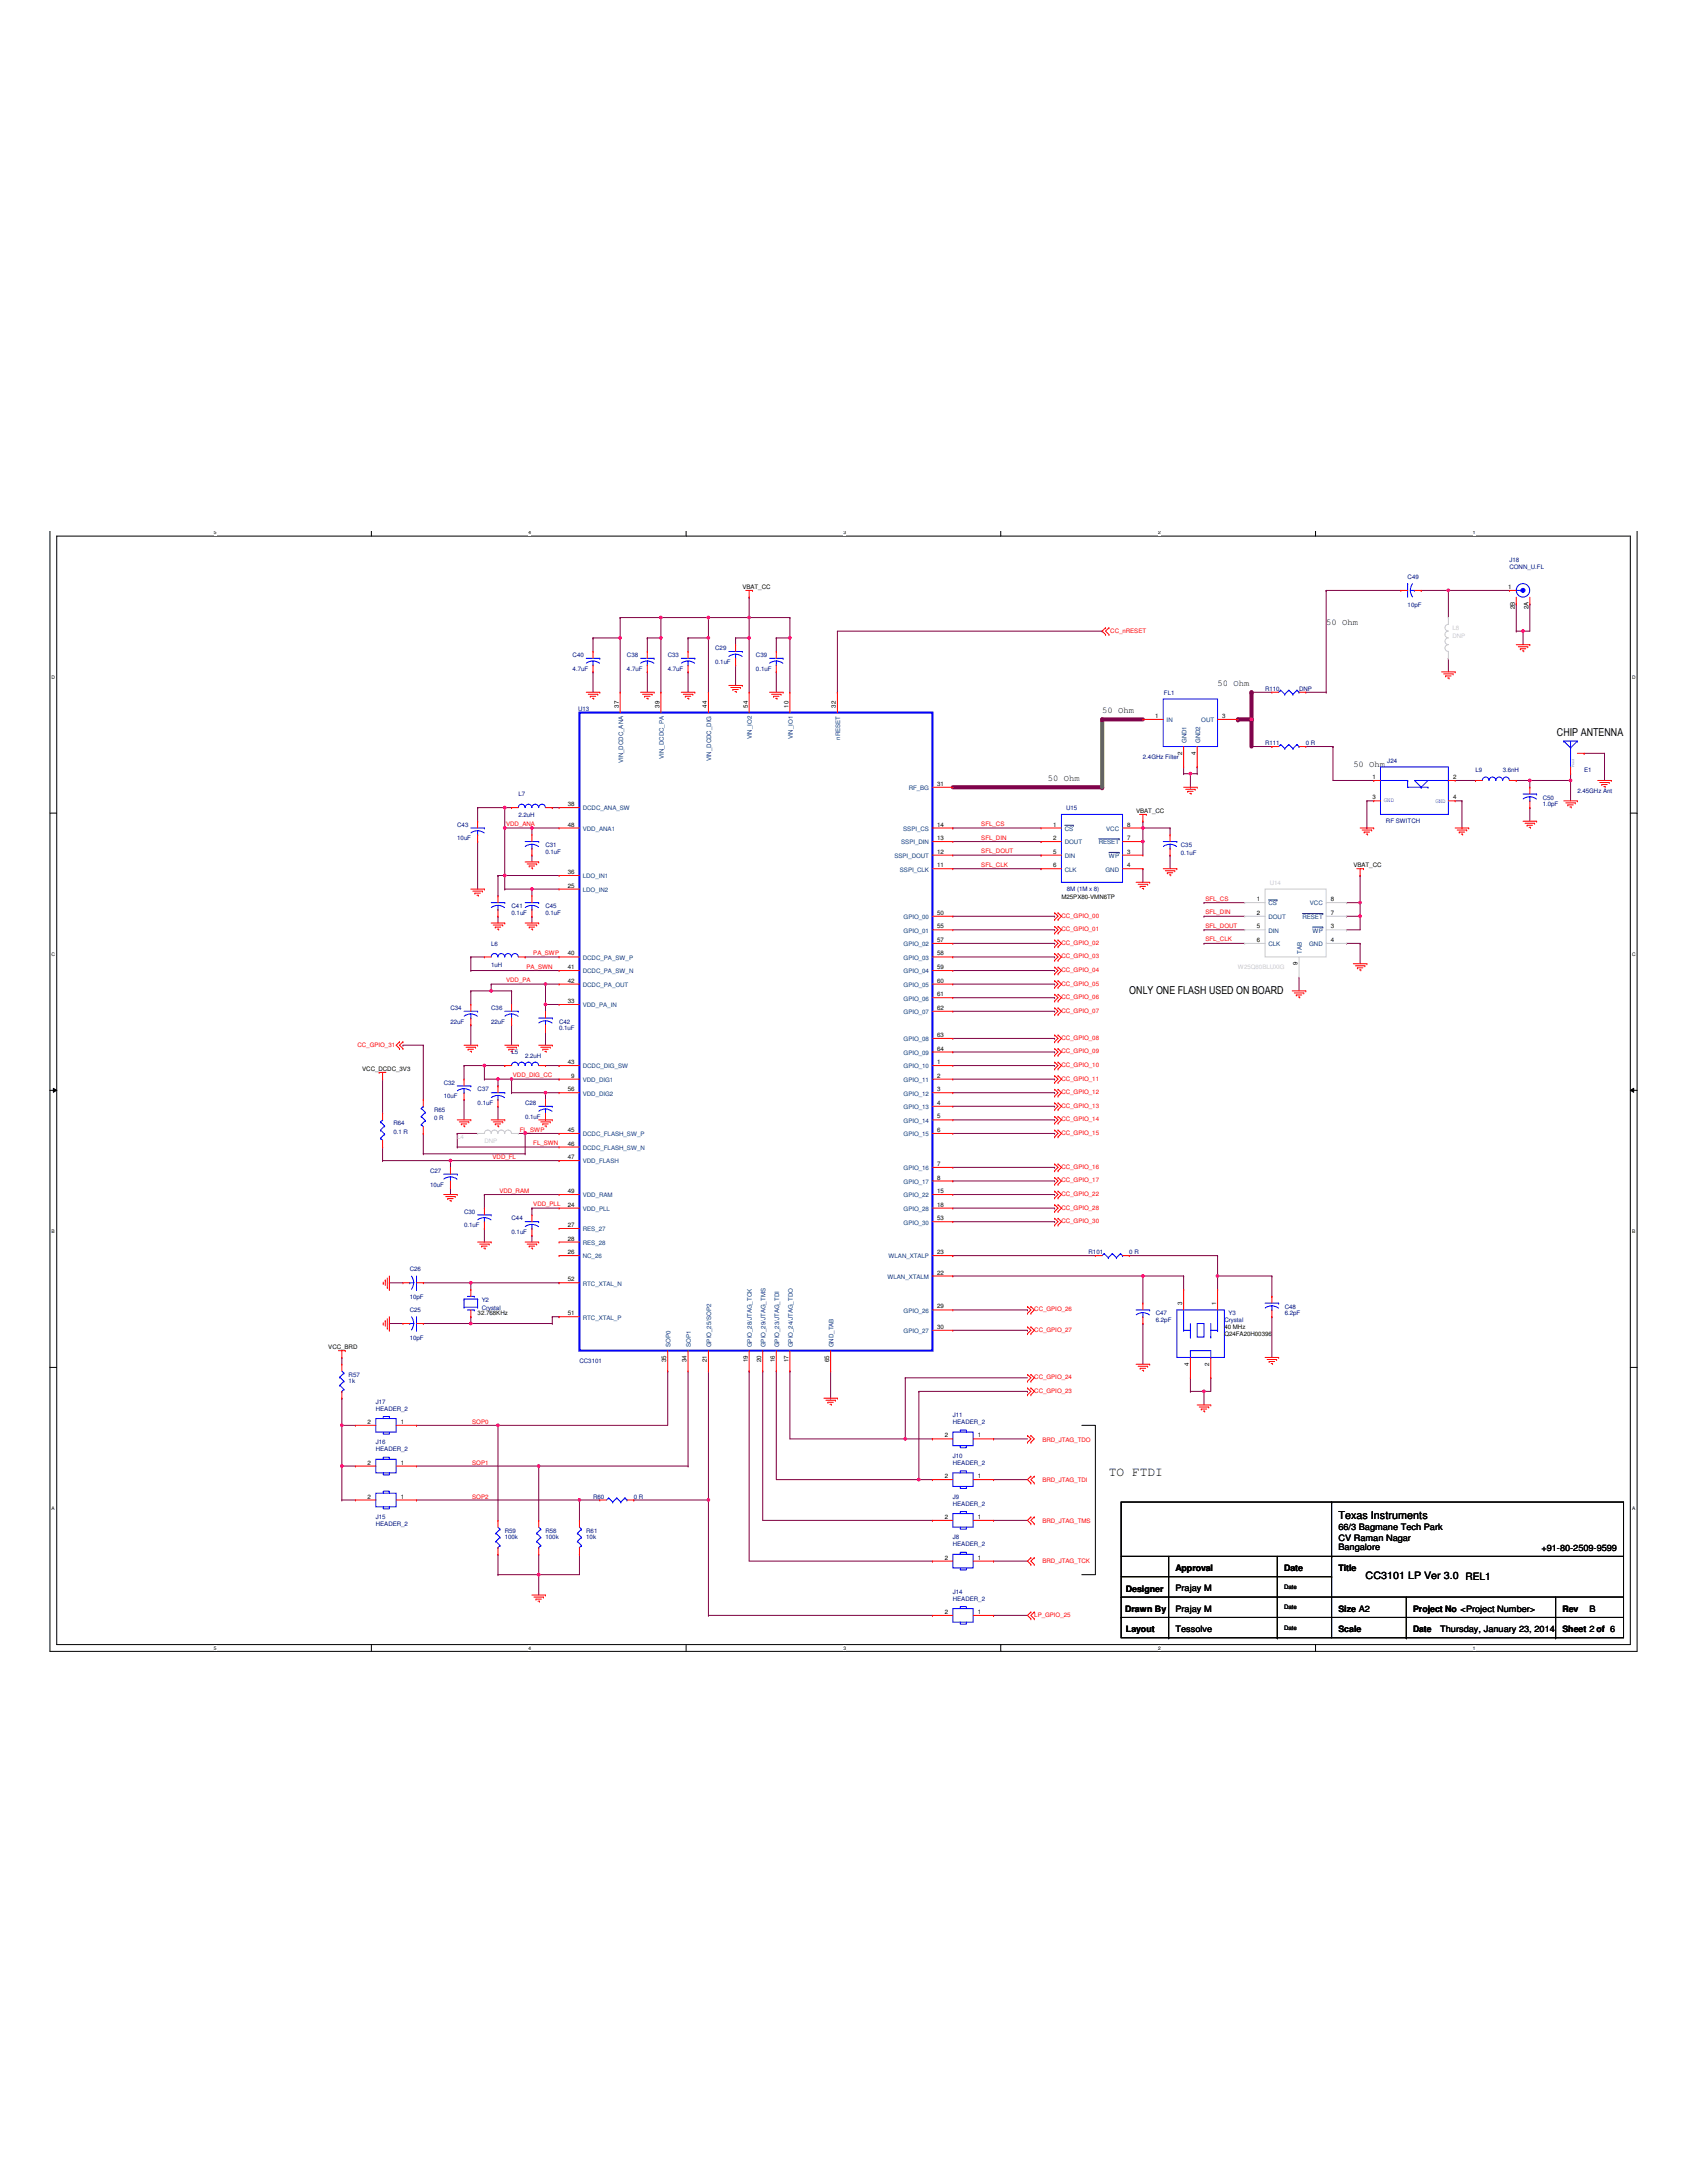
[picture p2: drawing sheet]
<svg xmlns="http://www.w3.org/2000/svg" width="216mm" height="279mm" viewBox="0 0 216 279" stroke-linecap="round" stroke-linejoin="round" font-family="sans-serif">
<defs><g id="words">
<text font-size="1.7" x="141.9" y="189">TO FTDI</text>
<g font-size="1.4">
<text x="199.3" y="94.2">CHIP ANTENNA</text>
<text x="144.5" y="127.2">ONLY ONE FLASH USED ON BOARD</text>
<text x="171.3" y="194.4">Texas Instruments</text>
</g>
<text font-size="1.3" x="174.8" y="202.1">CC3101 LP Ver 3.0 REL1</text>
<g font-size="1.1">
<text x="169.7" y="79.9">50 Ohm</text>
<text x="155.8" y="87.8">50 Ohm</text>
<text x="141.1" y="91.2">50 Ohm</text>
<text x="134.1" y="99.9">50 Ohm</text>
<text x="173.2" y="98.2">50 Ohm</text>
<text x="171.3" y="195.9">66/3 Bagmane Tech Park</text>
<text x="171.3" y="197.2">CV Raman Nagar</text>
<text x="144.1" y="203.7">Designer</text>
<text x="150.4" y="201.1">Approval</text>
<text x="150.4" y="203.7">Prajay M</text>
<text x="164.3" y="201.1">Date</text>
<text x="171.3" y="201.1">Title</text>
<text x="171.3" y="198.4">Bangalore</text>
<text x="197.3" y="198.5">+91-80-2509-9599</text>
<text x="144" y="206.3">Drawn By</text>
<text x="144.1" y="208.9">Layout</text>
<text x="150.4" y="206.3">Prajay M</text>
<text x="150.4" y="208.9">Tessolve</text>
<text x="171.3" y="206.3">Size A2</text>
<text x="171.3" y="208.9">Scale</text>
<text x="180.8" y="206.3">Project No &lt;Project Number&gt;</text>
<text x="180.8" y="208.9">Date</text>
<text x="184.3" y="208.9">Thursday, January 23, 2014</text>
<text x="200" y="208.9">Sheet 2 of 6</text>
<text x="200" y="206.3">Rev</text>
<text x="203.4" y="206.3">B</text>
</g>
<g font-size=".8" fill="#000080">
<text x="193.2" y="71.9">J18</text>
<text x="180.1" y="74.1">C49</text>
<text x="180.1" y="77.7">10pF</text>
<text x="193.2" y="72.8">CONN_U.FL</text>
<text x="91.5" y="83.2">C29</text>
<text x="73.3" y="84.1">C40</text>
<text x="73.3" y="85.8">4.7uF</text>
<text x="80.2" y="84.1">C38</text>
<text x="80.2" y="85.8">4.7uF</text>
<text x="85.5" y="84.1">C33</text>
<text x="85.5" y="85.8">4.7uF</text>
<text x="91.5" y="85">0.1uF</text>
<text x="96.7" y="84.1">C39</text>
<text x="96.7" y="85.8">0.1uF</text>
<text x="149" y="89">FL1</text>
<text x="161.9" y="88.4">R110</text>
<text x="166.2" y="88.4">DNP</text>
<text x="74" y="91">U13</text>
<text x="161.9" y="95.4">R111</text>
<text x="167.1" y="95.4">0 R</text>
<text x="66.3" y="101.9">L7</text>
<text x="146.3" y="97.1">2.4GHz Filter</text>
<text x="177.5" y="97.6">J24</text>
<text x="188.8" y="98.9">L9</text>
<text x="192.3" y="98.9">3.6nH</text>
<text x="201.9" y="101.5">2.45GHz Ant</text>
<text x="202.7" y="98.9">E1</text>
<text x="58.5" y="105.8">C43</text>
<text x="58.5" y="107.6">10uF</text>
<text x="66.3" y="104.6">2.2uH</text>
<text x="136.4" y="103.7">U15</text>
<text x="177.4" y="105.3">RF SWITCH</text>
<text x="197.4" y="102.3">C50</text>
<text x="197.4" y="103.1">1.0pF</text>
<text x="69.8" y="108.4">C31</text>
<text x="69.8" y="109.3">0.1uF</text>
<text x="136.5" y="114">8M (1M x 8)</text>
<text x="151.1" y="108.4">C35</text>
<text x="151.1" y="109.5">0.1uF</text>
<text x="65.5" y="116.2">C41</text>
<text x="65.5" y="117.1">0.1uF</text>
<text x="69.8" y="116.2">C45</text>
<text x="69.8" y="117.1">0.1uF</text>
<text x="62.9" y="121">L6</text>
<text x="62.9" y="123.7">1uH</text>
<text x="57.6" y="129.3">C34</text>
<text x="57.6" y="131">22uF</text>
<text x="62.9" y="129.3">C36</text>
<text x="62.9" y="131">22uF</text>
<text x="71.6" y="131">C42</text>
<text x="71.6" y="131.9">0.1uF</text>
<text x="65.5" y="134.9">L5</text>
<text x="67.2" y="135.4">2.2uH</text>
<text x="55.6" y="142.3">R65</text>
<text x="55.6" y="143.3">0 R</text>
<text x="56.8" y="138.8">C32</text>
<text x="56.8" y="140.6">10uF</text>
<text x="61.1" y="139.7">C37</text>
<text x="61.1" y="141.4">0.1uF</text>
<text x="67.2" y="141.4">C28</text>
<text x="67.2" y="143.2">0.1uF</text>
<text x="50.4" y="144">R64</text>
<text x="50.4" y="145.1">0.1 R</text>
<text x="55" y="150.1">C27</text>
<text x="55" y="151.9">10uF</text>
<text x="59.4" y="155.3">C30</text>
<text x="59.4" y="157.1">0.1uF</text>
<text x="65.5" y="156.2">C44</text>
<text x="65.5" y="157.9">0.1uF</text>
<text x="139.3" y="160.5">R101</text>
<text x="144.5" y="160.5">0 R</text>
<text x="52.4" y="162.7">C26</text>
<text x="52.4" y="166.3">10pF</text>
<text x="52.4" y="167.9">C25</text>
<text x="61.6" y="166.6">Y2</text>
<text x="61.6" y="167.7">Crystal</text>
<text x="164.4" y="167.5">C48</text>
<text x="52.4" y="171.5">10pF</text>
<text x="147.9" y="168.4">C47</text>
<text x="147.9" y="169.1">6.2pF</text>
<text x="156.7" y="169.2">Crystal</text>
<text x="157.2" y="168.4">Y3</text>
<text x="164.4" y="168.3">6.2pF</text>
<text x="44.6" y="176.2">R57</text>
<text x="44.6" y="177.1">1k</text>
<text x="48.1" y="179.7">J17</text>
<text x="74.2" y="174.4">CC3101</text>
<text x="48.1" y="180.5">HEADER_2</text>
<text x="48.1" y="184.9">J16</text>
<text x="48.1" y="185.7">HEADER_2</text>
<text x="121.9" y="181.4">J11</text>
<text x="121.9" y="182.3">HEADER_2</text>
<text x="75.9" y="191.8">R60</text>
<text x="81.1" y="191.8">0 R</text>
<text x="121.9" y="186.6">J10</text>
<text x="121.9" y="187.5">HEADER_2</text>
<text x="121.9" y="191.8">J9</text>
<text x="48.1" y="194.4">J15</text>
<text x="48.1" y="195.3">HEADER_2</text>
<text x="64.6" y="196.2">R59</text>
<text x="64.6" y="197">100k</text>
<text x="69.8" y="196.2">R58</text>
<text x="69.8" y="197">100k</text>
<text x="75" y="196.2">R61</text>
<text x="75" y="197">10k</text>
<text x="121.9" y="192.7">HEADER_2</text>
<text x="121.9" y="197">J8</text>
<text x="121.9" y="197.9">HEADER_2</text>
<text x="121.9" y="204">J14</text>
<text x="121.9" y="204.9">HEADER_2</text>
</g>
<g font-size=".8">
<text x="95" y="75.4">VBAT_CC</text>
<text x="193" y="75.4">1</text>
<text x="193.9" y="78" transform="rotate(-90 193.9 78)">2B</text>
<text x="195.6" y="78" transform="rotate(-90 195.6 78)">2A</text>
<text x="79.2" y="90.6" transform="rotate(-90 79.2 90.6)">37</text>
<text x="84.4" y="90.6" transform="rotate(-90 84.4 90.6)">39</text>
<text x="90.5" y="90.6" transform="rotate(-90 90.5 90.6)">44</text>
<text x="95.7" y="90.6" transform="rotate(-90 95.7 90.6)">54</text>
<text x="100.9" y="90.6" transform="rotate(-90 100.9 90.6)">10</text>
<text x="107" y="90.6" transform="rotate(-90 107 90.6)">32</text>
<text x="147.8" y="91.9">1</text>
<text x="156.4" y="91.9">3</text>
<text x="119.9" y="100.6">31</text>
<text x="151.3" y="96.6" transform="rotate(-90 151.3 96.6)">2</text>
<text x="153" y="96.6" transform="rotate(-90 153 96.6)">4</text>
<text x="175.6" y="99.7">1</text>
<text x="186" y="99.7">2</text>
<text x="72.7" y="103.2">38</text>
<text x="72.7" y="105.8">48</text>
<text x="119.9" y="107.5">13</text>
<text x="119.9" y="105.8">14</text>
<text x="134.8" y="105.8">1</text>
<text x="134.8" y="107.5">2</text>
<text x="144.3" y="105.8">8</text>
<text x="144.3" y="107.5">7</text>
<text x="145.4" y="104.1">VBAT_CC</text>
<text x="175.6" y="102.3">3</text>
<text x="186" y="102.3">4</text>
<text x="72.7" y="113.6">25</text>
<text x="72.7" y="111.9">36</text>
<text x="119.9" y="111">11</text>
<text x="119.9" y="109.3">12</text>
<text x="134.8" y="109.3">5</text>
<text x="134.8" y="111">6</text>
<text x="144.3" y="111">4</text>
<text x="144.3" y="109.3">3</text>
<text x="173.2" y="111">VBAT_CC</text>
<text x="119.9" y="117.1">50</text>
<text x="119.9" y="118.8">55</text>
<text x="135.8" y="115.1">M25PX80-VMN6TP</text>
<text x="160.9" y="115.3">1</text>
<text x="160.9" y="117.1">2</text>
<text x="160.9" y="118.8">5</text>
<text x="170.3" y="115.3">8</text>
<text x="170.3" y="117.1">7</text>
<text x="170.3" y="118.8">3</text>
<text x="72.7" y="122.3">40</text>
<text x="72.7" y="124">41</text>
<text x="72.7" y="125.8">42</text>
<text x="119.9" y="120.6">57</text>
<text x="119.9" y="122.3">58</text>
<text x="119.9" y="124">59</text>
<text x="119.9" y="125.8">60</text>
<text x="160.9" y="120.6">6</text>
<text x="166.1" y="123.5" transform="rotate(-90 166.1 123.5)">9</text>
<text x="170.3" y="120.6">4</text>
<text x="72.7" y="128.4">33</text>
<text x="119.9" y="127.5">61</text>
<text x="119.9" y="129.2">62</text>
<text x="46.4" y="137.1">VCC_DCDC_3V3</text>
<text x="72.7" y="136.2">43</text>
<text x="73.1" y="137.9">9</text>
<text x="119.9" y="136.2">1</text>
<text x="119.9" y="137.9">2</text>
<text x="119.9" y="132.7">63</text>
<text x="119.9" y="134.5">64</text>
<text x="72.7" y="139.7">56</text>
<text x="119.9" y="139.7">3</text>
<text x="119.9" y="141.4">4</text>
<text x="119.9" y="143.1">5</text>
<text x="72.7" y="144.9">45</text>
<text x="72.7" y="146.6">46</text>
<text x="72.7" y="148.4">47</text>
<text x="119.9" y="144.9">6</text>
<text x="119.9" y="149.2">7</text>
<text x="72.7" y="154.4">24</text>
<text x="72.7" y="152.7">49</text>
<text x="119.9" y="151">8</text>
<text x="119.9" y="152.7">15</text>
<text x="119.9" y="154.4">18</text>
<text x="72.7" y="160.5">26</text>
<text x="72.7" y="157">27</text>
<text x="72.7" y="158.8">28</text>
<text x="119.9" y="160.5">23</text>
<text x="119.9" y="156.2">53</text>
<text x="72.7" y="164">52</text>
<text x="119.9" y="163.1">22</text>
<text x="119.9" y="167.5">29</text>
<text x="151.3" y="167.1" transform="rotate(-90 151.3 167.1)">3</text>
<text x="155.6" y="167.1" transform="rotate(-90 155.6 167.1)">1</text>
<text x="42" y="172.7">VCC_BRD</text>
<text x="61.1" y="168.4">32.768KHz</text>
<text x="72.7" y="168.3">51</text>
<text x="119.9" y="170.1">30</text>
<text x="156.7" y="170.1">40 MHz</text>
<text x="156.7" y="171">Q24FA20H00396</text>
<text x="85.3" y="174.3" transform="rotate(-90 85.3 174.3)">35</text>
<text x="87.9" y="174.3" transform="rotate(-90 87.9 174.3)">34</text>
<text x="90.5" y="174.3" transform="rotate(-90 90.5 174.3)">21</text>
<text x="95.7" y="174.3" transform="rotate(-90 95.7 174.3)">19</text>
<text x="97.4" y="174.3" transform="rotate(-90 97.4 174.3)">20</text>
<text x="99.2" y="174.3" transform="rotate(-90 99.2 174.3)">16</text>
<text x="100.9" y="174.3" transform="rotate(-90 100.9 174.3)">17</text>
<text x="106.1" y="174.3" transform="rotate(-90 106.1 174.3)">65</text>
<text x="152.2" y="174.8" transform="rotate(-90 152.2 174.8)">4</text>
<text x="154.8" y="174.8" transform="rotate(-90 154.8 174.8)">2</text>
<text x="47.1" y="182.2">2</text>
<text x="51.3" y="182.2">1</text>
<text x="120.9" y="184">2</text>
<text x="125.2" y="184">1</text>
<text x="47.1" y="187.5">2</text>
<text x="47.1" y="191.8">2</text>
<text x="51.3" y="187.5">1</text>
<text x="51.3" y="191.8">1</text>
<text x="120.9" y="189.2">2</text>
<text x="125.2" y="189.2">1</text>
<text x="120.9" y="194.4">2</text>
<text x="125.2" y="194.4">1</text>
<text x="120.9" y="199.6">2</text>
<text x="125.2" y="199.6">1</text>
<text x="164.3" y="203.4">Date</text>
<text x="120.9" y="206.6">2</text>
<text x="125.2" y="206.6">1</text>
<text x="164.3" y="206">Date</text>
<text x="164.3" y="208.6">Date</text>
</g>
<g font-size=".8" fill="#f00">
<text x="142.1" y="81.1">CC_nRESET</text>
<text x="64.8" y="105.7">VDD_ANA</text>
<text x="125.6" y="105.7">SFL_CS</text>
<text x="125.6" y="107.5">SFL_DIN</text>
<text x="125.6" y="109.2">SFL_DOUT</text>
<text x="125.6" y="110.9">SFL_CLK</text>
<text x="135.8" y="117.5">CC_GPIO_00</text>
<text x="135.8" y="119.2">CC_GPIO_01</text>
<text x="154.3" y="115.3">SFL_CS</text>
<text x="154.3" y="117">SFL_DIN</text>
<text x="154.3" y="118.8">SFL_DOUT</text>
<text x="64.8" y="125.7">VDD_PA</text>
<text x="67.4" y="124">PA_SWN</text>
<text x="68.2" y="122.2">PA_SWP</text>
<text x="135.8" y="120.9">CC_GPIO_02</text>
<text x="135.8" y="122.7">CC_GPIO_03</text>
<text x="135.8" y="124.4">CC_GPIO_04</text>
<text x="154.3" y="120.5">SFL_CLK</text>
<text x="135.8" y="126.1">CC_GPIO_05</text>
<text x="135.8" y="127.9">CC_GPIO_06</text>
<text x="135.8" y="129.6">CC_GPIO_07</text>
<text x="45.7" y="134">CC_GPIO_31</text>
<text x="65.6" y="137.9">VDD_DIG_CC</text>
<text x="135.8" y="133.1">CC_GPIO_08</text>
<text x="135.8" y="134.8">CC_GPIO_09</text>
<text x="135.8" y="136.6">CC_GPIO_10</text>
<text x="135.8" y="138.3">CC_GPIO_11</text>
<text x="135.8" y="140">CC_GPIO_12</text>
<text x="135.8" y="141.8">CC_GPIO_13</text>
<text x="135.8" y="143.5">CC_GPIO_14</text>
<text x="63" y="148.3">VDD_FL</text>
<text x="66.5" y="144.8">FL_SWP</text>
<text x="68.2" y="146.6">FL_SWN</text>
<text x="135.8" y="145.3">CC_GPIO_15</text>
<text x="135.8" y="149.6">CC_GPIO_16</text>
<text x="63.9" y="152.6">VDD_RAM</text>
<text x="68.2" y="154.4">VDD_PLL</text>
<text x="135.8" y="151.3">CC_GPIO_17</text>
<text x="135.8" y="153.1">CC_GPIO_22</text>
<text x="135.8" y="154.8">CC_GPIO_28</text>
<text x="135.8" y="156.6">CC_GPIO_30</text>
<text x="132.4" y="167.8">CC_GPIO_26</text>
<text x="132.4" y="170.5">CC_GPIO_27</text>
<text x="132.4" y="176.5">CC_GPIO_24</text>
<text x="132.4" y="178.3">CC_GPIO_23</text>
<text x="60.4" y="182.3">SOP0</text>
<text x="133.4" y="184.5">BRD_JTAG_TDO</text>
<text x="60.4" y="187.5">SOP1</text>
<text x="60.4" y="191.8">SOP2</text>
<text x="133.4" y="189.7">BRD_JTAG_TDI</text>
<text x="133.4" y="194.9">BRD_JTAG_TMS</text>
<text x="133.4" y="200.1">BRD_JTAG_TCK</text>
<text x="132.4" y="206.9">LP_GPIO_25</text>
</g>
<g font-size=".8" fill="#004080">
<text x="96.2" y="94.6" transform="rotate(-90 96.2 94.6)">VIN_IO2</text>
<text x="101.5" y="94.6" transform="rotate(-90 101.5 94.6)">VIN_IO1</text>
<text x="107.5" y="94.7" transform="rotate(-90 107.5 94.7)">nRESET</text>
<text x="149.3" y="92.4">IN</text>
<text x="151.8" y="95.1" transform="rotate(-90 151.8 95.1)">GND1</text>
<text x="153.6" y="95.1" transform="rotate(-90 153.6 95.1)">GND2</text>
<text x="153.7" y="92.4">OUT</text>
<text x="79.7" y="97.7" transform="rotate(-90 79.7 97.7)">VIN_DCDC_ANA</text>
<text x="84.9" y="97.1" transform="rotate(-90 84.9 97.1)">VIN_DCDC_PA</text>
<text x="91" y="97.5" transform="rotate(-90 91 97.5)">VIN_DCDC_DIG</text>
<text x="116.3" y="101.1">RF_BG</text>
<text x="74.6" y="103.7">DCDC_ANA_SW</text>
<text x="74.6" y="106.3">VDD_ANA1</text>
<text x="115.6" y="106.3">SSPI_CS</text>
<text x="136.3" y="106.3">CS</text>
<text x="141.6" y="106.3">VCC</text>
<text x="74.6" y="112.4">LDO_IN1</text>
<text x="114.5" y="109.8">SSPI_DOUT</text>
<text x="115.2" y="111.5">SSPI_CLK</text>
<text x="115.3" y="108.1">SSPI_DIN</text>
<text x="136.3" y="108.1">DOUT</text>
<text x="136.3" y="109.8">DIN</text>
<text x="136.3" y="111.5">CLK</text>
<text x="140.6" y="108.1">RESET</text>
<text x="141.5" y="111.5">GND</text>
<text x="141.9" y="109.8">WP</text>
<text x="74.6" y="114.2">LDO_IN2</text>
<text x="115.6" y="117.6">GPIO_00</text>
<text x="115.6" y="119.4">GPIO_01</text>
<text x="162.3" y="115.9">CS</text>
<text x="162.3" y="117.6">DOUT</text>
<text x="162.3" y="119.4">DIN</text>
<text x="166.7" y="117.6">RESET</text>
<text x="167.6" y="115.9">VCC</text>
<text x="168" y="119.4">WP</text>
<text x="74.6" y="122.8">DCDC_PA_SW_P</text>
<text x="74.6" y="124.6">DCDC_PA_SW_N</text>
<text x="115.6" y="121.1">GPIO_02</text>
<text x="115.6" y="122.8">GPIO_03</text>
<text x="115.6" y="124.6">GPIO_04</text>
<text x="162.3" y="121.1">CLK</text>
<text x="166.6" y="122" transform="rotate(-90 166.6 122)">TAB</text>
<text x="167.6" y="121.1">GND</text>
<text x="74.6" y="128.9">VDD_PA_IN</text>
<text x="74.6" y="126.3">DCDC_PA_OUT</text>
<text x="115.6" y="126.3">GPIO_05</text>
<text x="115.6" y="128.1">GPIO_06</text>
<text x="115.6" y="129.8">GPIO_07</text>
<text x="74.6" y="136.7">DCDC_DIG_SW</text>
<text x="115.6" y="136.7">GPIO_10</text>
<text x="115.6" y="133.3">GPIO_08</text>
<text x="115.6" y="135">GPIO_09</text>
<text x="74.6" y="138.5">VDD_DIG1</text>
<text x="74.6" y="140.2">VDD_DIG2</text>
<text x="115.6" y="138.5">GPIO_11</text>
<text x="115.6" y="140.2">GPIO_12</text>
<text x="115.6" y="142">GPIO_13</text>
<text x="115.6" y="143.7">GPIO_14</text>
<text x="74.6" y="145.4">DCDC_FLASH_SW_P</text>
<text x="74.6" y="147.2">DCDC_FLASH_SW_N</text>
<text x="74.6" y="148.9">VDD_FLASH</text>
<text x="115.6" y="145.4">GPIO_15</text>
<text x="115.6" y="149.8">GPIO_16</text>
<text x="74.6" y="155">VDD_PLL</text>
<text x="74.6" y="153.3">VDD_RAM</text>
<text x="115.6" y="151.5">GPIO_17</text>
<text x="115.6" y="153.3">GPIO_22</text>
<text x="115.6" y="155">GPIO_28</text>
<text x="74.6" y="161.1">NC_26</text>
<text x="74.6" y="157.6">RES_27</text>
<text x="74.6" y="159.3">RES_28</text>
<text x="113.7" y="161.1">WLAN_XTALP</text>
<text x="115.6" y="156.7">GPIO_30</text>
<text x="74.6" y="164.5">RTC_XTAL_N</text>
<text x="113.6" y="163.7">WLAN_XTALM</text>
<text x="74.6" y="168.9">RTC_XTAL_P</text>
<text x="85.8" y="172.4" transform="rotate(-90 85.8 172.4)">SOP0</text>
<text x="88.4" y="172.4" transform="rotate(-90 88.4 172.4)">SOP1</text>
<text x="91" y="172.4" transform="rotate(-90 91 172.4)">GPIO_25/SOP2</text>
<text x="96.2" y="172.4" transform="rotate(-90 96.2 172.4)">GPIO_28/JTAG_TCK</text>
<text x="98" y="172.4" transform="rotate(-90 98 172.4)">GPIO_29/JTAG_TMS</text>
<text x="99.7" y="172.4" transform="rotate(-90 99.7 172.4)">GPIO_23/JTAG_TDI</text>
<text x="101.5" y="172.4" transform="rotate(-90 101.5 172.4)">GPIO_24/JTAG_TDO</text>
<text x="106.7" y="172.4" transform="rotate(-90 106.7 172.4)">GND_TAB</text>
<text x="115.6" y="168">GPIO_26</text>
<text x="115.6" y="170.6">GPIO_27</text>
</g>
<g font-size=".8" fill="#00f">
<text x="177.1" y="102.7">GND</text>
<text x="183.7" y="102.8">GND</text>
</g>
<text font-size=".8" fill="#cacaca" x="58.5" y="145.8">L4</text>
<g font-size=".6">
<text x="27.4" y="68.4">5</text>
<text x="67.7" y="68.4">4</text>
<text x="107.9" y="68.4">3</text>
<text x="148.2" y="68.4">2</text>
<text x="188.5" y="68.4">1</text>
<text x="6.6" y="86.9">D</text>
<text x="208.9" y="86.9">D</text>
<text x="6.6" y="122.4">C</text>
<text x="208.9" y="122.4">C</text>
<text x="6.6" y="157.8">B</text>
<text x="208.9" y="157.8">B</text>
<text x="6.6" y="193.3">A</text>
<text x="208.9" y="193.3">A</text>
<text x="27.4" y="211.1">5</text>
<text x="67.7" y="211.1">4</text>
<text x="107.9" y="211.1">3</text>
<text x="148.2" y="211.1">2</text>
<text x="188.5" y="211.1">1</text>
</g>
<text font-size=".4" fill="#00f" x="201.5" y="98.2" transform="rotate(-90 201.5 98.2)">Feed</text>
</g></defs>
<path d="M6.4 68v143.4h203.1v-143.4M7.3 68.6h201.3v141.9h-201.3z" fill="none" stroke="#000" stroke-width=".13"/>
<g fill="#fff">
<path d="M27.4 68h.3v.5h-.3z"/>
<path d="M27.4 210.6h.3v.7h-.3z"/>
</g>
<path d="M47.5 68v.6M47.5 210.5v.9" fill="none" stroke="#000" stroke-width=".13"/>
<g fill="#fff">
<path d="M67.7 68h.3v.5h-.3z"/>
<path d="M67.7 210.6h.3v.7h-.3z"/>
</g>
<path d="M87.8 68v.6M87.8 210.5v.9" fill="none" stroke="#000" stroke-width=".13"/>
<g fill="#fff">
<path d="M107.9 68h.4v.5h-.4z"/>
<path d="M107.9 210.6h.4v.7h-.4z"/>
</g>
<path d="M128.1 68v.6M128.1 210.5v.9" fill="none" stroke="#000" stroke-width=".13"/>
<g fill="#fff">
<path d="M148.2 68h.3v.5h-.3z"/>
<path d="M148.2 210.6h.3v.7h-.3z"/>
</g>
<path d="M168.4 68v.6M168.4 210.5v.9" fill="none" stroke="#000" stroke-width=".13"/>
<g fill="#fff">
<path d="M188.5 68h.3v.5h-.3z"/>
<path d="M188.5 210.6h.3v.7h-.3z"/>
<path d="M6.6 86.3h.4v.7h-.4z"/>
<path d="M208.9 86.3h.4v.7h-.4z"/>
<path d="M6.6 121.8h.4v.7h-.4z"/>
<path d="M208.9 121.8h.4v.7h-.4z"/>
</g>
<path d="M6.4 104.1h.9M208.6 104.1h.9" fill="none" stroke="#000" stroke-width=".13"/>
<g fill="#fff">
<path d="M6.6 157.3h.4v.7h-.4z"/>
<path d="M208.9 157.3h.4v.7h-.4z"/>
</g>
<path d="M6.4 139.6h.9M6.8 139.3l.5 .3-.5 .2zM208.6 139.6l.5-.3v.5zM208.6 139.6h.9" fill="none" stroke="#000" stroke-width=".13"/>
<path d="M6.8 139.3l.5 .3-.5 .2zM208.6 139.6l.5-.3v.5z" fill="#000"/>
<g fill="#fff">
<path d="M6.6 192.7h.4v.7h-.4z"/>
<path d="M208.9 192.7h.4v.7h-.4z"/>
</g>
<path d="M6.4 175h.9M208.6 175h.9M138.4 182.4h1.8v19.1h-1.8" fill="none" stroke="#000" stroke-width=".13"/>
<path d="M61.1 103.4h.1M61.1 107.7h.1M61.1 103.4h3.5M61.1 103.4v1.7M61.1 107.7v6.1M64.6 106h.1M64.6 103.4h.1M64.6 106h3.5M64.6 103.4v2.6M70.7 103.4h.1M70.7 103.4h.9" fill="none" stroke="#800040" stroke-width=".13"/>
<circle cx="64.6" cy="106" r=".17" fill="#f0f"/>
<circle cx="64.6" cy="106" r=".17" fill="none" stroke="#f0f" stroke-width=".13"/>
<circle cx="64.6" cy="103.4" r=".17" fill="#f0f"/>
<circle cx="64.6" cy="103.4" r=".17" fill="none" stroke="#f0f" stroke-width=".13"/>
<path d="M64.6 103.4h.1M64.6 112.1h.1M64.6 103.4h.9M64.6 112.1h7" fill="none" stroke="#800040" stroke-width=".13"/>
<circle cx="64.6" cy="112" r=".17" fill="#f0f"/>
<circle cx="64.6" cy="112" r=".17" fill="none" stroke="#f0f" stroke-width=".13"/>
<path d="M64.6 106h.1M64.6 113.8h.1M64.6 112.1h.1M64.6 106v7.8M64.6 113.8h3.5M68.1 106h.1M68.1 106h3.5" fill="none" stroke="#800040" stroke-width=".13"/>
<circle cx="68.1" cy="106" r=".17" fill="#f0f"/>
<circle cx="68.1" cy="106" r=".17" fill="none" stroke="#f0f" stroke-width=".13"/>
<path d="M68.1 106h.1M68.1 113.8h.1M68.1 106v.8M68.1 113.8v.9M68.1 113.8h3.5" fill="none" stroke="#800040" stroke-width=".13"/>
<circle cx="68.1" cy="113.8" r=".17" fill="#f0f"/>
<circle cx="68.1" cy="113.8" r=".17" fill="none" stroke="#f0f" stroke-width=".13"/>
<g fill="none" stroke="#800040" stroke-width=".13">
<path d="M59.4 136.4h2.6M60.3 124.2h.1M60.3 122.5h.1M60.3 122.5h1.7M60.3 124.2h11.3M60.3 122.5v1.7M62 136.4h.1M65.5 126.8h.1M65.5 131.2h.1M65.5 126.8v1.8M65.5 131.2v2.6M67.2 122.5h.1"/>
<path d="M67.2 122.5h4.4M69.8 132h.1M69.8 128.6h.1M69.8 126v2.6M69.8 132v1.8M69.8 136.4h1.8M71.6 136.4h.1"/>
</g>
<circle cx="62" cy="136.4" r=".17" fill="#f0f"/>
<circle cx="62" cy="136.4" r=".17" fill="none" stroke="#f0f" stroke-width=".13"/>
<g fill="none" stroke="#800040" stroke-width=".13">
<path d="M59.4 136.4h.1M59.4 136.4v1.7M57.6 148.5h.1M57.6 152h.1M57.6 148.5v.9M57.6 152v.9M57.6 148.5h14M58.5 146.8h.1M58.5 145.1h.1M58.5 145.1h2.6M58.5 146.8h13.1M58.5 145.1v1.7"/>
<path d="M59.4 140.7h.1M59.4 140.7v2.6M63.7 141.6h.1M63.7 141.6v1.7M66.3 145.1h.9M67.2 145.1h.1M71.6 148.5h.1"/>
</g>
<circle cx="57.6" cy="148.5" r=".17" fill="#f0f"/>
<circle cx="57.6" cy="148.5" r=".17" fill="none" stroke="#f0f" stroke-width=".13"/>
<g fill="none" stroke="#800040" stroke-width=".13">
<path d="M79.4 79h.1M79.4 79v2.6M79.4 79h5.2M75.9 86h.1M75.9 86v2.6M82.8 86h.1M82.8 86v2.6M88.1 86h.1M88.1 86v2.6M94.1 85.1h.1M94.1 85.1v2.6M99.4 86h.1"/>
<path d="M99.4 86v2.6M62 157.2h.1M62 152.9h.1M62 157.2v1.8M62 152.9h9.6"/>
</g>
<circle cx="84.6" cy="79" r=".17" fill="#f0f"/>
<circle cx="84.6" cy="79" r=".17" fill="none" stroke="#f0f" stroke-width=".13"/>
<path d="M84.6 79h.1M84.6 79v2.6M84.6 79h6.1M90.7 79h.1M90.7 79v2.6" fill="none" stroke="#800040" stroke-width=".13"/>
<circle cx="90.7" cy="79" r=".17" fill="#f0f"/>
<circle cx="90.7" cy="79" r=".17" fill="none" stroke="#f0f" stroke-width=".13"/>
<path d="M90.7 79h.1M90.7 79h10.4M95.9 79h.1M95.9 79v2.6M101.1 79h.1M101.1 79v2.6" fill="none" stroke="#800040" stroke-width=".13"/>
<circle cx="95.9" cy="79" r=".17" fill="#f0f"/>
<circle cx="95.9" cy="79" r=".17" fill="none" stroke="#f0f" stroke-width=".13"/>
<path d="M75.9 81.6h.1M75.9 81.6v1.8M75.9 81.6h3.5M79.4 81.6h.1M79.4 81.6v7" fill="none" stroke="#800040" stroke-width=".13"/>
<circle cx="79.4" cy="81.6" r=".17" fill="#f0f"/>
<circle cx="79.4" cy="81.6" r=".17" fill="none" stroke="#f0f" stroke-width=".13"/>
<path d="M82.8 81.6h.1M82.8 81.6v1.8M82.8 81.6h1.8M84.6 81.6h.1M84.6 81.6v7" fill="none" stroke="#800040" stroke-width=".13"/>
<circle cx="84.6" cy="81.6" r=".17" fill="#f0f"/>
<circle cx="84.6" cy="81.6" r=".17" fill="none" stroke="#f0f" stroke-width=".13"/>
<path d="M88.1 81.6h.1M88.1 81.6v1.8M88.1 81.6h2.6M90.7 81.6h.1M90.7 81.6v7" fill="none" stroke="#800040" stroke-width=".13"/>
<circle cx="90.7" cy="81.6" r=".17" fill="#f0f"/>
<circle cx="90.7" cy="81.6" r=".17" fill="none" stroke="#f0f" stroke-width=".13"/>
<path d="M94.1 81.6h.1M94.1 81.6v.9M94.1 81.6h1.8M95.9 81.6h.1M95.9 81.6v7" fill="none" stroke="#800040" stroke-width=".13"/>
<circle cx="95.9" cy="81.6" r=".17" fill="#f0f"/>
<circle cx="95.9" cy="81.6" r=".17" fill="none" stroke="#f0f" stroke-width=".13"/>
<path d="M99.4 81.6h.1M99.4 81.6v1.8M99.4 81.6h1.7M101.1 81.6h.1M101.1 81.6v7" fill="none" stroke="#800040" stroke-width=".13"/>
<circle cx="101.1" cy="81.6" r=".17" fill="#f0f"/>
<circle cx="101.1" cy="81.6" r=".17" fill="none" stroke="#f0f" stroke-width=".13"/>
<g fill="none" stroke="#800040" stroke-width=".13">
<path d="M95.9 76.4h.1M95.9 76.4v2.6M63.7 117.3h.1M63.7 112.1h.1M63.7 112.1v2.6M63.7 117.3v.8M63.7 112.1h.9M68.1 109.4h.1M68.1 117.3h.1M68.1 109.4v.9M68.1 117.3v.8M146.3 105.1h.1"/>
<path d="M146.3 106h.1M146.3 105.1v2.6M60.3 131.2h.1M60.3 126.8h.1M60.3 126.8v1.8M60.3 131.2v2.6M60.3 126.8h2.6M62.9 126.8h.1M62 152.9h.1M62 152.9v1.7M68.1 158.1h.1M68.1 154.6h.1"/>
<path d="M68.1 154.6v.9M68.1 158.1v.9M68.1 154.6h3.5M49.8 164.2h.1M49.8 169.4h.1M49.8 164.2h1.8M49.8 169.4h1.8M146.3 169.4h.1M146.3 169.4v5.2M162.8 168.5h.1M162.8 168.5v5.2"/>
</g>
<circle cx="146.3" cy="107.7" r=".17" fill="#f0f"/>
<circle cx="146.3" cy="107.7" r=".17" fill="none" stroke="#f0f" stroke-width=".13"/>
<path d="M146.3 107.7h.1M146.3 111.2h.1M146.3 107.7v1.7M146.3 111.2v1.7" fill="none" stroke="#800040" stroke-width=".13"/>
<path d="M121.9 100.8h19.2" fill="none" stroke="#800040" stroke-width=".52"/>
<circle cx="141.1" cy="100.8" r=".26" fill="#800040"/>
<path d="M146.3 106h.1M146.3 106h3.4M149.7 106h.1M149.7 106v.8" fill="none" stroke="#800040" stroke-width=".13"/>
<circle cx="146.3" cy="106" r=".17" fill="#f0f"/>
<circle cx="146.3" cy="106" r=".17" fill="none" stroke="#f0f" stroke-width=".13"/>
<path d="M149.7 109.4h.1M149.7 109.4v1.8M54.2 169.4h6.1M60.3 169.4h.1" fill="none" stroke="#800040" stroke-width=".13"/>
<circle cx="60.2" cy="169.4" r=".17" fill="#f0f"/>
<circle cx="60.2" cy="169.4" r=".17" fill="none" stroke="#f0f" stroke-width=".13"/>
<path d="M54.2 164.2h6.1M60.3 164.2h.1" fill="none" stroke="#800040" stroke-width=".13"/>
<circle cx="60.2" cy="164.2" r=".17" fill="#f0f"/>
<circle cx="60.2" cy="164.2" r=".17" fill="none" stroke="#f0f" stroke-width=".13"/>
<path d="M121.9 163.3h24.4M146.3 163.3h.1" fill="none" stroke="#800040" stroke-width=".13"/>
<circle cx="146.3" cy="163.3" r=".17" fill="#f0f"/>
<circle cx="146.3" cy="163.3" r=".17" fill="none" stroke="#f0f" stroke-width=".13"/>
<path d="M63.7 139h.1M65.5 138.1h.1M65.5 138.1h-1.8v.9" fill="none" stroke="#800040" stroke-width=".13"/>
<circle cx="63.7" cy="138.1" r=".17" fill="#f0f"/>
<circle cx="63.7" cy="138.1" r=".17" fill="none" stroke="#f0f" stroke-width=".13"/>
<path d="M69.8 139.9h.1M69.8 139.9h1.8M69.8 139.9v.8M69.8 140.7h.1" fill="none" stroke="#800040" stroke-width=".13"/>
<circle cx="69.8" cy="139.8" r=".17" fill="#f0f"/>
<circle cx="69.8" cy="139.8" r=".17" fill="none" stroke="#f0f" stroke-width=".13"/>
<path d="M65.5 139.9h.1M65.5 138.1h.1M65.5 139.9h4.3M65.5 138.1v1.8M65.5 138.1h6.1M71.6 138.1h.1" fill="none" stroke="#800040" stroke-width=".13"/>
<circle cx="65.5" cy="138.1" r=".17" fill="#f0f"/>
<circle cx="65.5" cy="138.1" r=".17" fill="none" stroke="#f0f" stroke-width=".13"/>
<path d="M62 138.1h.1M62 136.4h.1M62 138.1h1.7M62 136.4v1.7M62 136.4h2.6M64.6 136.4h.1M69.8 126h.1M69.8 126h1.8" fill="none" stroke="#800040" stroke-width=".13"/>
<circle cx="69.8" cy="125.9" r=".17" fill="#f0f"/>
<circle cx="69.8" cy="125.9" r=".17" fill="none" stroke="#f0f" stroke-width=".13"/>
<path d="M69.8 128.6h.1M69.8 128.6h1.8" fill="none" stroke="#800040" stroke-width=".13"/>
<circle cx="69.8" cy="128.6" r=".17" fill="#f0f"/>
<circle cx="69.8" cy="128.6" r=".17" fill="none" stroke="#f0f" stroke-width=".13"/>
<path d="M62.9 126h.1M62.9 126.8h.1M62.9 126h6.9M62.9 126v.8M62.9 126.8h2.6M65.5 126.8h.1M69.8 129.4h.1M69.8 128.6v.8" fill="none" stroke="#800040" stroke-width=".13"/>
<circle cx="62.9" cy="126.8" r=".17" fill="#f0f"/>
<circle cx="62.9" cy="126.8" r=".17" fill="none" stroke="#f0f" stroke-width=".13"/>
<path d="M121.9 106h.1M121.9 106h11.3M121.9 107.7h11.3M121.9 109.4h11.3M121.9 111.2h11.3M133.2 107.7h.1M133.2 109.4h.1M133.2 111.2h.1M60.3 164.2h11.3M71.6 164.2h.1M106.3 179h.1M106.3 175.5v3.5" fill="none" stroke="#800040" stroke-width=".13"/>
<path d="M141.1 92.1v8.7" fill="none" stroke="#808000" stroke-width=".52"/>
<circle cx="141.1" cy="92.1" r=".26" fill="#808000"/>
<path d="M141.1 92.1h5.2" fill="none" stroke="#800080" stroke-width=".52"/>
<circle cx="141.1" cy="92.1" r=".26" fill="#800080"/>
<path d="M53.3 182.4h.1M53.3 182.4h10.4" fill="none" stroke="#800040" stroke-width=".13"/>
<circle cx="63.7" cy="182.4" r=".17" fill="#f0f"/>
<circle cx="63.7" cy="182.4" r=".17" fill="none" stroke="#f0f" stroke-width=".13"/>
<path d="M53.3 187.6h15.6M68.9 187.6h.1" fill="none" stroke="#800040" stroke-width=".13"/>
<circle cx="68.9" cy="187.6" r=".17" fill="#f0f"/>
<circle cx="68.9" cy="187.6" r=".17" fill="none" stroke="#f0f" stroke-width=".13"/>
<path d="M53.3 192h.1M53.3 192h20.9" fill="none" stroke="#800040" stroke-width=".13"/>
<circle cx="74.2" cy="192" r=".17" fill="#f0f"/>
<circle cx="74.2" cy="192" r=".17" fill="none" stroke="#f0f" stroke-width=".13"/>
<g fill="none" stroke="#800040" stroke-width=".13">
<path d="M121.9 132.9h13.1M121.9 134.6h13.1M121.9 136.4h13.1M121.9 138.1h13.1M135 132.9h.1M135 134.6h.1M135 136.4h.1M135 138.1h.1M43.7 179h.1M43.7 179v8.6M60.3 164.2h.1M60.3 168.5h.1"/>
<path d="M60.3 164.2v.9M60.3 168.5v.9h10.4M70.7 169.4h.1M85.5 175.5h.1M85.5 175.5v6.9M95.9 175.5h.1M95.9 175.5v24.3M97.6 175.5h.1M97.6 175.5v19.1M99.4 175.5h.1M99.4 175.5v13.9M101.1 175.5h.1"/>
<path d="M101.1 175.5v8.7M43.7 182.4h.1M43.7 182.4h1.8"/>
</g>
<circle cx="43.7" cy="182.4" r=".17" fill="#f0f"/>
<circle cx="43.7" cy="182.4" r=".17" fill="none" stroke="#f0f" stroke-width=".13"/>
<g fill="none" stroke="#800040" stroke-width=".13">
<path d="M63.7 182.4h.1M63.7 198.9h.1M63.7 182.4h21.8M63.7 198.9v2.6M68.9 187.6h.1M68.9 198.9h.1M68.9 187.6v7M68.9 198.9v5.2M68.9 187.6h19.2M74.2 192h.1M74.2 198.9h.1M74.2 192h2.6"/>
<path d="M74.2 198.9v2.6h-10.5M63.7 201.5h.1M68.9 201.5h.1"/>
</g>
<circle cx="68.9" cy="201.5" r=".17" fill="#f0f"/>
<circle cx="68.9" cy="201.5" r=".17" fill="none" stroke="#f0f" stroke-width=".13"/>
<g fill="none" stroke="#800040" stroke-width=".13">
<path d="M49 138.1v4.4M49 148.5h.1M49 142.5h.1M49 148.5h8.6M146.3 163.3h.1M146.3 163.3v3.5M146.3 163.3h5.2M151.5 163.3h.1M151.5 165.1h.1M151.5 163.3v1.8M155.8 163.3h.1M155.8 163.3h7"/>
<path d="M155.8 160.7v2.6M162.8 163.3h.1"/>
</g>
<circle cx="155.8" cy="163.3" r=".17" fill="#f0f"/>
<circle cx="155.8" cy="163.3" r=".17" fill="none" stroke="#f0f" stroke-width=".13"/>
<path d="M152.3 178.1h.1M152.3 176.3v1.8M152.3 178.1h1.8M154.1 178.1h.1M154.1 178.1v1.7M155 176.3h.1M155 176.3v1.8M155.8 165.1h.1M155.8 163.3v1.8M162.8 165.9h.1M162.8 163.3v2.6" fill="none" stroke="#800040" stroke-width=".13"/>
<circle cx="154.1" cy="178.1" r=".17" fill="#f0f"/>
<circle cx="154.1" cy="178.1" r=".17" fill="none" stroke="#f0f" stroke-width=".13"/>
<path d="M107.2 80.8h33.9M141.1 80.8h.1M49 146.8h.1M49 146.8v1.7M88.1 175.5v12.1M90.7 175.5v16.5M154.1 178.1h.1M154.1 178.1h.9M88.1 187.6h.1M90.7 192h.1" fill="none" stroke="#800040" stroke-width=".13"/>
<circle cx="90.7" cy="192" r=".17" fill="#f0f"/>
<circle cx="90.7" cy="192" r=".17" fill="none" stroke="#f0f" stroke-width=".13"/>
<g fill="none" stroke="#800040" stroke-width=".13">
<path d="M195.8 99.9h.1M195.8 99.9h5.2M121.9 117.3h13.1M121.9 119h13.1M135 117.3h.1M135 119h.1M195.8 103.4h.1M195.8 103.4v1.7M121.9 120.7h13.1M121.9 122.5h13.1M121.9 124.2h13.1M121.9 126h13.1"/>
<path d="M121.9 127.7h13.1M121.9 129.4h13.1M121.9 139.9h13.1M135 120.7h.1M135 122.5h.1M135 124.2h.1M135 126h.1M135 127.7h.1M135 129.4h.1M135 139.9h.1M121.9 141.6h13.1M121.9 143.3h13.1"/>
<path d="M121.9 145.1h13.1M121.9 149.4h13.1M121.9 151.2h13.1M121.9 152.9h13.1M121.9 154.6h13.1M121.9 156.4h13.1M135 141.6h.1M135 143.3h.1M135 145.1h.1M135 149.4h.1M135 151.2h.1M135 152.9h.1"/>
<path d="M135 154.6h.1M135 156.4h.1M121.9 160.7h.1M121.9 167.7h9.6M121.9 170.3h9.6M121.9 160.7h18.3M131.5 167.7h.1M131.5 170.3h.1M144.5 160.7h11.3M155.8 160.7h.1M90.7 206.8h.1M90.7 206.8h28.6"/>
</g>
<circle cx="201" cy="99.9" r=".17" fill="#f0f"/>
<circle cx="201" cy="99.9" r=".17" fill="none" stroke="#f0f" stroke-width=".13"/>
<circle cx="195.8" cy="99.9" r=".17" fill="#f0f"/>
<circle cx="195.8" cy="99.9" r=".17" fill="none" stroke="#f0f" stroke-width=".13"/>
<path d="M194 77.3h.1M194 77.3v3.5M194 80.8h.1M194 80.8h.9M201 99h.1M201 99.9h.1M201 99v3.5M202.7 96.4h.1M202.7 96.4h2.6M205.3 96.4h.1M205.3 96.4v3.5" fill="none" stroke="#800040" stroke-width=".13"/>
<circle cx="194.9" cy="80.8" r=".17" fill="#f0f"/>
<circle cx="194.9" cy="80.8" r=".17" fill="none" stroke="#f0f" stroke-width=".13"/>
<path d="M169.7 75.6h.1M169.7 75.6h9.6M181.9 75.6h.1M181.9 75.6h3.5M185.4 75.6h.1M185.4 75.6v3.4M195.8 77.3h.1M195.8 77.3v3.5h-.9M185.4 84.3h.1M185.4 84.3v1.7M194.9 80.8h.1M194.9 80.8v1.7" fill="none" stroke="#800040" stroke-width=".13"/>
<circle cx="185.4" cy="75.6" r=".17" fill="#f0f"/>
<circle cx="185.4" cy="75.6" r=".17" fill="none" stroke="#f0f" stroke-width=".13"/>
<path d="M185.4 75.6h.1M185.4 75.6h7.8" fill="none" stroke="#800040" stroke-width=".13"/>
<path d="M160.2 88.6v3.5" fill="none" stroke="#800040" stroke-width=".52"/>
<circle cx="160.2" cy="88.6" r=".26" fill="#800040"/>
<path d="M160.2 95.5h2.6M162.8 95.5h.1" fill="none" stroke="#800040" stroke-width=".13"/>
<path d="M158.4 92.1h1.8" fill="none" stroke="#800040" stroke-width=".52"/>
<circle cx="158.4" cy="92.1" r=".26" fill="#800040"/>
<circle cx="160.2" cy="92.1" r=".17" fill="#f0f"/>
<circle cx="160.2" cy="92.1" r=".17" fill="none" stroke="#f0f" stroke-width=".13"/>
<path d="M160.2 92.1v3.4" fill="none" stroke="#800040" stroke-width=".52"/>
<circle cx="160.2" cy="92.1" r=".26" fill="#800040"/>
<g fill="none" stroke="#800040" stroke-width=".13">
<path d="M169.7 75.6h.1M169.7 75.6v13M151.5 99h.1M151.5 98.2v.8M151.5 99h1.7M152.3 99h.1M152.3 99v1.8M153.2 98.2h.1M153.2 99h.1M153.2 98.2v.8M170.6 95.5h.1M170.6 95.5v4.4"/>
<path d="M152.3 100.8h.1"/>
</g>
<circle cx="152.3" cy="99" r=".17" fill="#f0f"/>
<circle cx="152.3" cy="99" r=".17" fill="none" stroke="#f0f" stroke-width=".13"/>
<path d="M174.1 112.1h.1M174.1 112.1v3.4M70.7 168.5h.1M70.7 168.5v.9M70.7 168.5h.9M71.6 168.5h.1M81.1 192h.1M81.1 192h9.6" fill="none" stroke="#800040" stroke-width=".13"/>
<circle cx="174.1" cy="115.5" r=".17" fill="#f0f"/>
<circle cx="174.1" cy="115.5" r=".17" fill="none" stroke="#f0f" stroke-width=".13"/>
<path d="M172.3 115.5h.1M172.3 117.3h.1M172.3 115.5h1.8M174.1 115.5h.1M174.1 115.5v1.8h-1.8" fill="none" stroke="#800040" stroke-width=".13"/>
<circle cx="174.1" cy="117.3" r=".17" fill="#f0f"/>
<circle cx="174.1" cy="117.3" r=".17" fill="none" stroke="#f0f" stroke-width=".13"/>
<g fill="none" stroke="#800040" stroke-width=".13">
<path d="M107.2 88.6h.1M107.2 80.8v7.8M154.1 115.5h.1M154.1 117.3h.1M154.1 119h.1M154.1 119h5.2M154.1 115.5h5.2M154.1 117.3h5.2M172.3 119h.1M174.1 117.3h.1M174.1 117.3v1.7h-1.8M154.1 120.7h.1"/>
<path d="M154.1 120.7h5.2M166.2 125.1h.1M166.2 125.1v1.7M172.3 120.7h.1M172.3 120.7h1.8M174.1 120.7h.1M174.1 120.7v2.7M43.7 187.6h.1M43.7 187.6h1.8"/>
</g>
<circle cx="43.7" cy="187.6" r=".17" fill="#f0f"/>
<circle cx="43.7" cy="187.6" r=".17" fill="none" stroke="#f0f" stroke-width=".13"/>
<g fill="none" stroke="#800040" stroke-width=".13">
<path d="M194 99.9h.1M194 99.9h1.8M195.8 99.9h.1M195.8 99.9v.9M43.7 173.7h.1M43.7 173.7v.9M43.7 187.6h.1M43.7 192h.1M43.7 187.6v4.4M43.7 192h1.8M74.2 192h.1M74.2 192v2.6"/>
<path d="M90.7 192h.1M90.7 192v14.8M101.1 184.2h14.8M115.9 184.2h.1"/>
</g>
<circle cx="115.9" cy="184.2" r=".17" fill="#f0f"/>
<circle cx="115.9" cy="184.2" r=".17" fill="none" stroke="#f0f" stroke-width=".13"/>
<path d="M99.4 189.4h18.2M117.6 189.4h.1" fill="none" stroke="#800040" stroke-width=".13"/>
<circle cx="117.6" cy="189.4" r=".17" fill="#f0f"/>
<circle cx="117.6" cy="189.4" r=".17" fill="none" stroke="#f0f" stroke-width=".13"/>
<g fill="none" stroke="#800040" stroke-width=".13">
<path d="M160.2 88.6h.1M160.2 88.6h2.6M167.1 95.5h3.5M167.1 88.6h2.6M169.7 88.6h.1M170.6 95.5h.1M51.6 133.8h.1M51.6 133.8h2.6M54.2 133.8h.1M54.2 133.8v6.9M67.2 147.7h.1M71.6 145.1h.1"/>
<path d="M71.6 145.1h-4.4v2.6M95.9 199.8h23.4M97.6 194.6h21.7M119.3 194.6h.1M119.3 199.8h.1"/>
</g>
<circle cx="67.2" cy="145.1" r=".17" fill="#f0f"/>
<circle cx="67.2" cy="145.1" r=".17" fill="none" stroke="#f0f" stroke-width=".13"/>
<g fill="none" stroke="#800040" stroke-width=".13">
<path d="M170.6 99.9h5.2M175.8 99.9h.1M186.2 99.9h2.6M188.8 99.9h.1M174.9 102.5h.1M174.9 106h.1M174.9 102.5h.9M174.9 102.5v3.5M186.2 102.5h.9M187.1 102.5h.1M187.1 106h.1M187.1 102.5v3.5"/>
<path d="M54.2 147.7h.1M54.2 145.1h.1M54.2 147.7h13M54.2 145.1v2.6M115.9 176.3h.1M115.9 176.3h15.6M115.9 176.3v7.9M117.6 178.1h.1M117.6 178.1v11.3h1.7M117.6 178.1h13.9M131.5 178.1h.1M63.7 182.4h.1"/>
<path d="M63.7 182.4v12.2M115.9 184.2h.1M115.9 184.2h3.4M119.3 184.2h.1M119.3 189.4h.1M127.2 184.2h.1M127.2 189.4h.1M127.2 194.6h.1M127.2 199.8h.1M127.2 184.2h4.3M127.2 189.4h4.3M127.2 194.6h4.3"/>
<path d="M127.2 199.8h4.3M127.2 206.8h.1M127.2 206.8h4.3"/>
</g>
<g fill="none" stroke="#f00" stroke-width=".13">
<path d="M95.4 75.6h.9M95.9 76.4h.1M95.9 75.6v.8M96.3 75.6h.1M75 88.6h1.8M75.3 88.9h1.2M75.5 89.1h.1M75.5 89.1h.7M75.8 89.4h.2M76 89.4h.1M76.5 88.9h.1M76.8 88.6h.1"/>
<path d="M82 88.6h1.7M82.2 88.9h1.3M82.5 89.1h.1M82.5 89.1h.7M82.8 89.4h.1M82.9 89.4h.1M83.5 88.9h.1M83.7 88.6h.1M87.2 88.6h1.7M87.4 88.9h1.3M87.7 89.1h.1M87.7 89.1h.7"/>
<path d="M88 89.4h.1M88.1 83.4h.1M88.1 86h.1M88.1 83.4v.9M88.1 85.1v.9M88.1 89.4h.1M88.7 88.9h.1M88.9 88.6h.1M93.3 87.7h1.7M93.5 88h1.2M93.8 88.3h.1M93.8 88.3h.7"/>
<path d="M94.1 88.5h.1M94.2 88.5h.1M94.7 88h.1M95 87.7h.1M98.5 88.6h1.7M98.7 88.9h1.3M99 89.1h.1M99 89.1h.7M99.3 89.4h.1M99.4 89.4h.1M100 88.9h.1M100.2 88.6h.1"/>
<path d="M141.5 80.3h.1M141.5 81.2h.1M141.5 80.3l-.4 .5 .4 .4M141.9 81.2h.1M141.9 80.3h.1M141.9 80.3l-.4 .5 .4 .4M184.5 86h1.7M184.8 86.3h1.2M185 86.5h.1M185 86.5h.7M185.3 86.8h.1M185.4 86.8h.1"/>
<path d="M186 86.3h.1M186.2 86h.1M194 82.5h1.8M194.3 82.8h1.2M194.6 83h.1M194.6 83h.7M194.8 83.3h.2M195 83.3h.1M195.5 82.8h.1M195.8 82.5h.1M204.5 99.9h1.7M206.2 99.9h.1"/>
<path d="M60.3 113.8h1.7M60.5 114.1h1.2M60.8 114.3h.1M60.8 114.3h.7M61 114.6h.2M61.2 114.6h.1M61.7 114.1h.1M62 113.8h.1M62.9 118.1h1.7M63.1 118.4h1.2M63.4 118.7h.1M63.4 118.7h.7"/>
<path d="M63.6 118.9h.2M63.8 118.9h.1M64.3 118.4h.1M64.6 118.1h.1M67.2 110.3h1.7M67.2 118.1h1.7M67.5 110.6h1.2M67.5 118.4h1.2M67.7 110.8h.1M67.7 118.7h.1M67.7 110.8h.7M67.7 118.7h.7"/>
<path d="M68 111.1h.2M68 118.9h.2M68.2 111.1h.1M68.2 118.9h.1M68.7 110.6h.1M68.7 118.4h.1M68.9 110.3h.1M68.9 118.1h.1M135 117.7h.1M135 116.8h.1M135 119.4h.1M135 118.6h.1"/>
<path d="M135 116.8l.4 .5-.4 .4M135 118.6l.4 .4-.4 .4M135.4 117.7h.1M135.4 116.8h.1M135.4 119.4h.1M135.4 118.6h.1M135.4 116.8l.4 .5-.4 .4M135.4 118.6l.4 .4-.4 .4M145.4 112.9h1.7M145.7 113.2h1.2M145.8 104.2h.9M145.9 113.4h.1"/>
<path d="M145.9 113.4h.7M146.2 113.7h.2M146.3 105.1h.1M146.3 104.2v.9M146.4 113.7h.1M146.7 104.2h.1M146.9 113.2h.1M147.1 112.9h.1M148.9 111.2h1.7M149.1 111.4h1.2M149.4 111.7h.1M149.4 111.7h.7"/>
<path d="M149.7 112h.1M149.8 112h.1M150.3 111.4h.1M150.6 111.2h.1M151.5 100.8h1.7M151.7 101h1.3M152 101.3h.1M152 101.3h.7M152.3 101.5h.1M152.4 101.5h.1M153 101h.1M153.2 100.8h.1"/>
<path d="M173.6 111.2h.9M174.1 112.1h.1M174.1 111.2v.9M174.1 106h1.7M174.3 106.2h1.2M174.5 111.2h.1M174.6 106.5h.1M174.6 106.5h.7M174.8 106.8h.2M175 106.8h.1M175.5 106.2h.1M175.8 106h.1"/>
<path d="M186.2 106h1.8M186.5 106.2h1.2M186.8 106.5h.1M186.8 106.5h.6M187 106.8h.2M187.2 106.8h.1M187.7 106.2h.1M188 106h.1M194.9 105.1h1.8M195.2 105.4h1.2M195.4 105.6h.1M195.4 105.6h.7"/>
<path d="M195.7 105.9h.2M195.9 105.9h.1M196.4 105.4h.1M196.7 105.1h.1M200.1 102.5h1.8M200.4 102.8h1.2M200.7 103h.1M200.7 103h.6M200.9 103.3h.2M201.1 103.3h.1M201.6 102.8h.1M201.9 102.5h.1"/>
<path d="M204.7 100.2h1.3M205 100.4h.1M205 100.4h.7M205.3 100.7h.1M205.4 100.7h.1M206 100.2h.1M48.5 137.3h.1M48.5 137.3h.9M49 138.1h.1M49 137.3v.8M51.1 133.3h.1M51.1 134.2h.1"/>
<path d="M51.1 133.3l-.4 .5 .4 .4M51.6 133.3h.1M51.6 134.2h.1M51.6 133.3l-.5 .5 .5 .4M59.4 133.8h1.7M59.6 134h1.3M59.9 134.3h.1M59.9 134.3h.7M60.2 134.6h.1M60.3 128.6h.1M60.3 131.2h.1M60.3 128.6v.8"/>
<path d="M60.3 130.3v.9M60.3 134.6h.1M60.9 134h.1M61.1 133.8h.1M64.6 133.8h1.7M64.9 134h1.2M65.1 134.3h.1M65.1 134.3h.7M65.4 134.6h.2M65.6 134.6h.1M66.1 134h.1M66.3 133.8h.1"/>
<path d="M68.9 133.8h1.8M69.2 134h1.2M69.5 134.3h.1M69.5 134.3h.7M69.7 134.6h.2M69.9 134.6h.1M70.4 134h.1M70.7 133.8h.1M135 133.3h.1M135 132.5h.1M135 135.1h.1M135 134.2h.1"/>
<path d="M135 136.8h.1M135 135.9h.1M135 138.6h.1M135 137.7h.1M135 121.2h.1M135 120.3h.1M135 122.9h.1M135 122h.1M135 124.7h.1M135 123.8h.1M135 126.4h.1M135 125.5h.1"/>
<path d="M135 128.1h.1M135 127.3h.1M135 129.9h.1M135 129h.1M135 139.4h.1M135 132.5l.4 .4-.4 .4M135 134.2l.4 .4-.4 .5M135 135.9l.4 .5-.4 .4M135 137.7l.4 .4-.4 .5M135 120.3l.4 .4-.4 .5M135 122l.4 .5-.4 .4M135 123.8l.4 .4-.4 .5"/>
<path d="M135 125.5l.4 .5-.4 .4M135 127.3l.4 .4-.4 .4M135 129l.4 .4-.4 .5M135 139.4l.4 .5-.4 .4M135.4 133.3h.1M135.4 132.5h.1M135.4 135.1h.1M135.4 134.2h.1M135.4 136.8h.1M135.4 135.9h.1M135.4 138.6h.1M135.4 137.7h.1"/>
<path d="M135.4 121.2h.1M135.4 120.3h.1M135.4 122.9h.1M135.4 122h.1M135.4 124.7h.1M135.4 123.8h.1M135.4 126.4h.1M135.4 125.5h.1M135.4 128.1h.1M135.4 127.3h.1M135.4 129.9h.1M135.4 129h.1"/>
<path d="M135.4 139.4h.1M135.4 132.5l.4 .4-.4 .4M135.4 134.2l.4 .4-.4 .5M135.4 135.9l.4 .5-.4 .4M135.4 137.7l.4 .4-.4 .5M135.4 120.3l.4 .4-.4 .5M135.4 122l.4 .5-.4 .4M135.4 123.8l.4 .4-.4 .5M135.4 125.5l.4 .5-.4 .4M135.4 127.3l.4 .4-.4 .4M135.4 129l.4 .4-.4 .5M135.4 139.4l.4 .5-.4 .4"/>
<path d="M165.4 126.8h1.7M165.6 127.1h1.3M165.9 127.3h.1M165.9 127.3h.7M166.2 127.6h.1M166.3 127.6h.1M166.9 127.1h.1M167.1 126.8h.1M173.2 123.4h1.7M173.5 123.6h1.2M173.7 123.9h.1M173.7 123.9h.7"/>
<path d="M174 124.1h.2M174.2 124.1h.1M174.7 123.6h.1M174.9 123.4h.1M56.8 152.9h1.7M57 153.1h1.3M57.3 153.4h.1M57.3 153.4h.7M57.6 153.7h.1M57.7 153.7h.1M58.3 153.1h.1M58.5 152.9h.1"/>
<path d="M58.5 143.3h1.8M58.8 143.6h1.2M59 143.9h.1M59 143.9h.7M59.3 144.1h.2M59.5 144.1h.1M60 143.6h.1M60.3 143.3h.1M61.1 159h1.8M61.4 159.2h1.2M61.6 159.5h.1M61.6 159.5h.7"/>
<path d="M61.9 159.8h.2M62.1 159.8h.1M62.6 159.2h.1M62.9 159h.1M62.9 143.3h1.7M63.1 143.6h1.2M63.4 143.9h.1M63.4 143.9h.7M63.6 144.1h.2M63.8 144.1h.1M64.3 143.6h.1M64.6 143.3h.1"/>
<path d="M67.2 159h1.7M67.5 159.2h1.2M67.7 159.5h.1M67.7 159.5h.7M68 159.8h.2M68.1 155.5h.1M68.1 158.1h.1M68.1 155.5v.9M68.1 157.2v.9M68.2 159.8h.1M68.7 159.2h.1M68.9 159h.1"/>
<path d="M68.9 143.3h1.8M69.2 143.6h1.2M69.5 143.9h.1M69.5 143.9h.7M69.7 144.1h.2M69.9 144.1h.1M70.4 143.6h.1M70.7 143.3h.1M135 140.3h.1M135 142h.1M135 141.2h.1M135 143.8h.1"/>
<path d="M135 142.9h.1M135 145.5h.1M135 144.6h.1M135 149.8h.1M135 149h.1M135 151.6h.1M135 150.7h.1M135 153.3h.1M135 152.5h.1M135 155.1h.1M135 154.2h.1M135 156.8h.1"/>
<path d="M135 155.9h.1M135 141.2l.4 .4-.4 .4M135 142.9l.4 .4-.4 .5M135 144.6l.4 .5-.4 .4M135 149l.4 .4-.4 .4M135 150.7l.4 .5-.4 .4M135 152.5l.4 .4-.4 .4M135 154.2l.4 .4-.4 .5M135 155.9l.4 .5-.4 .4M135.4 140.3h.1M135.4 142h.1M135.4 141.2h.1"/>
<path d="M135.4 143.8h.1M135.4 142.9h.1M135.4 145.5h.1M135.4 144.6h.1M135.4 149.8h.1M135.4 149h.1M135.4 151.6h.1M135.4 150.7h.1M135.4 153.3h.1M135.4 152.5h.1M135.4 155.1h.1M135.4 154.2h.1"/>
<path d="M135.4 156.8h.1M135.4 155.9h.1M135.4 141.2l.4 .4-.4 .4M135.4 142.9l.4 .4-.4 .5M135.4 144.6l.4 .5-.4 .4M135.4 149l.4 .4-.4 .4M135.4 150.7l.4 .5-.4 .4M135.4 152.5l.4 .4-.4 .4M135.4 154.2l.4 .4-.4 .5M135.4 155.9l.4 .5-.4 .4M43.3 172.9h.9M43.7 173.7h.1"/>
<path d="M43.7 172.9v.8M44.2 172.9h.1M49 164.3h.1M49 169.5h.1M49 164.1v.2M49 169.3v.2M49.3 163.8h.1M49.3 169h.1M49.3 163.8v.7M49.3 169v.7M49.6 164.8h.1M49.6 170h.1"/>
<path d="M49.6 163.6v1.2M49.6 168.8v1.2M49.8 165.1h.1M49.8 170.3h.1M49.8 163.3v1.8M49.8 168.5v1.8M105.4 179h1.8M105.7 179.2h1.2M106 179.5h.1M106 179.5h.6M106.2 179.7h.2M106.4 179.7h.1"/>
<path d="M106.9 179.2h.1M107.2 179h.1M131.5 168.1h.1M131.5 167.2h.1M131.5 170.7h.1M131.5 169.8h.1M131.5 176.8h.1M131.5 175.9h.1M131.5 178.5h.1M131.5 177.6h.1M131.5 167.2l.4 .5-.4 .4M131.5 169.8l.4 .5-.4 .4"/>
<path d="M131.5 175.9l.4 .4-.4 .5M131.5 177.6l.4 .5-.4 .4M131.9 168.1h.1M131.9 167.2h.1M131.9 170.7h.1M131.9 169.8h.1M131.9 176.8h.1M131.9 175.9h.1M131.9 178.5h.1M131.9 177.6h.1M131.9 167.2l.5 .5-.5 .4M131.9 169.8l.5 .5-.5 .4"/>
<path d="M131.9 175.9l.5 .4-.5 .5M131.9 177.6l.5 .5-.5 .4M145.4 174.6h1.7M145.7 174.9h1.2M145.9 175.1h.1M145.9 175.1h.7M146.2 175.4h.2M146.4 175.4h.1M146.9 174.9h.1M147.1 174.6h.1M153.2 179.8h1.8M155 179.8h.1"/>
<path d="M161.9 173.7h1.7M162.2 174h1.2M162.4 174.3h.1M162.4 174.3h.7M162.7 174.5h.2M162.9 174.5h.1M163.4 174h.1M163.6 173.7h.1M119.3 189.4h.1M119.3 189.4h2.6M124.5 189.4h2.7M127.2 189.4h.1"/>
<path d="M131.5 183.7h.1M131.5 184.6h.1M131.5 183.7l.4 .5-.4 .4M131.9 183.7h.1M131.9 184.6h.1M131.9 199.4h.1M131.9 194.2h.1M131.9 195h.1M131.9 188.9h.1M131.9 189.8h.1M131.9 183.7l.5 .5-.5 .4M131.9 199.4l-.4 .4 .4 .4"/>
<path d="M131.9 194.2l-.4 .4 .4 .4M131.9 188.9l-.4 .5 .4 .4M132.4 199.4h.1M132.4 195h.1M132.4 194.2h.1M132.4 189.8h.1M132.4 188.9h.1M132.4 199.4l-.5 .4 .5 .4M132.4 194.2l-.5 .4 .5 .4M132.4 188.9l-.5 .5 .5 .4M153.5 180.1h1.2M153.7 180.3h.1"/>
<path d="M153.7 180.3h.7M154 180.6h.2M154.2 180.6h.1M154.7 180.1h.1M68.1 204.1h1.7M68.3 204.4h1.3M68.6 204.7h.1M68.6 204.7h.7M68.9 204.9h.1M69 204.9h.1M69.6 204.4h.1M69.8 204.1h.1"/>
<path d="M131.9 200.2h.1M131.9 206.3h.1M131.9 207.2h.1M131.9 206.3l-.4 .5 .4 .4M132.4 200.2h.1M132.4 207.2h.1M132.4 206.3h.1M132.4 206.3l-.5 .5 .5 .4"/>
</g>
<g fill="none" stroke="#000" stroke-width=".13">
<path d="M143.5 192.2h64.3v17.4h-64.3zM143.5 199.2h64.3M149.6 199.2v10.4M163.5 199.2v10.4M170.4 192.2h.1M170.4 199.2h.1M170.4 192.2v17.4M143.5 207h.1M143.5 204.4h.1M143.5 207h64.3M143.5 204.4h64.3M143.5 201.8h26.9"/>
<path d="M149.6 209.6h.1M163.5 209.6h.1M170.4 201.8h.1M180 209.6h.1M180 204.4v5.2M199.1 209.6h.1M199.1 206.9h.1M199.1 204.4v2.5M199.1 207v2.6"/>
</g>
<g fill="none" stroke="#00f" stroke-width=".13">
<path d="M87.2 84.3h1.7M88.1 85.1h.1M88.1 84.6h.3l.5 .3M88.1 84.6l-.6 .1-.3 .2M88.1 84.6v.5M88.9 84.3h.1M59.4 129.4h1.7M60.3 130.3h.1M60.3 129.8h.3l.5 .3M60.3 129.8l-.6 .1-.3 .2M60.3 129.8v.5M61.1 129.4h.1"/>
<path d="M67.2 156.4h1.7M68.1 157.2h.1M68.1 156.7h.3l.5 .3M68.1 156.7l-.6 .1-.3 .2M68.1 156.7v.5M68.9 156.4h.1M121.9 188.5h2.6v1.7h-2.6zM122.9 188.5v-.3h.8v.3M122.9 190.2v.3h.8v-.3"/>
</g>
<circle cx="194.9" cy="75.6" r=".26" fill="#00f"/>
<g fill="none" stroke="#00f" stroke-width=".13">
<path d="M180.1 74.7h.1M180.1 74.7v1.7M180.5 75.6v.3l.3 .5M180.5 75.6h.5M180.8 74.7l-.2 .3-.1 .6M181 75.6h.1M194 75.6h.7M194.7 75.6h.1M75 84.3h1.8M75.9 85.1h.1M75.9 84.6h.3l.5 .3M75.9 84.6l-.6 .1-.3 .2"/>
<path d="M75.9 84.6v.5M76.8 84.3h.1M82 84.3h1.7M82.8 85.1h.1M82.8 84.6h.3l.6 .3M82.8 84.6l-.6 .1-.2 .2M82.8 84.6v.5M83.7 84.3h.1M93.3 83.4h1.7M94.1 84.3h.1M94.1 83.7l.3 .1 .6 .2M94.1 83.7l-.6 .2-.2 .1"/>
<path d="M94.1 83.7v.6M95 83.4h.1M98.5 84.3h1.7M99.4 85.1h.1M99.4 84.6h.2l.6 .3M99.4 84.6l-.6 .1-.3 .2M99.4 84.6v.5M100.2 84.3h.1M148.9 89.5h6.9v6h-6.9zM163.9 95.3h.1M163.9 88.3h.1M163.9 95.3l-.3 .2"/>
<path d="M163.9 95.3l.5 .5M163.9 88.3l-.3 .3M163.9 88.3l.5 .6M164.4 95.8h.1M164.4 88.9h.1M164.9 95.3h.1M164.9 88.3h.1M164.9 95.3l-.5 .5M164.9 95.3l.6 .5M164.9 88.3l-.5 .6M164.9 88.3l.6 .6M165.5 95.8h.1"/>
<path d="M165.5 88.9h.1M166 95.3h.1M166 88.3h.1M166 95.3l-.5 .5M166 95.3l.2 .2M166 88.3l-.5 .6M166 88.3l.2 .3M166.2 95.5h.1M166.2 88.6h.1M176.7 98.2h8.7v6h-8.7zM176.7 99.9h3.4M180.1 99.9h.1"/>
<path d="M180.1 99.9v.9h2.7M182.8 99.9l-.9 .9M185.4 99.9h.1M185.4 99.9h-4.4l.9 .9M189.7 99.9a.43 .43 0 0 1 .4-.4 .43 .43 0 0 1 .5 .4 .43 .43 0 0 1 .4-.4 .43 .43 0 0 1 .4 .4M191.4 99.9a.43 .43 0 0 1 .5-.4 .43 .43 0 0 1 .4 .4M192.3 99.9a.43 .43 0 0 1 .4-.4 .43 .43 0 0 1 .5 .4M200.1 94.9h.1M200.1 94.9h1.8M200.1 94.9l.9 .8M201 95.7h.1M201 98.2h.1"/>
<path d="M201 94.9v3.3M201.9 94.9h.1M201.9 94.9l-.9 .8M60.3 106h1.7M61.1 106.8h.1M61.1 106.3l.3 .1 .6 .2M61.1 106.3l-.6 .1-.2 .2M61.1 106.3v.5M62 106h.1M62.9 115.5h1.7M63.7 116.4h.1M63.7 115.9h.3l.6 .3"/>
<path d="M63.7 115.9l-.6 .1-.2 .2M63.7 115.9v.5M64.6 115.5h.1M66.3 103.4a.43 .43 0 0 1 .5-.5 .43 .43 0 0 1 .4 .5M67.2 103.4a.43 .43 0 0 1 .4-.5 .43 .43 0 0 1 .5 .5M67.2 115.5h1.7M67.2 107.7h1.7M68.1 108.6h.1M68.1 108.1h.3l.5 .2M68.1 108.1l-.6 .1-.3 .1M68.1 103.4a.43 .43 0 0 1 .4-.5 .43 .43 0 0 1 .4 .5M68.1 116.4h.1"/>
<path d="M68.1 115.9h.3l.5 .3M68.1 115.9l-.6 .1-.3 .2M68.1 108.1v.5M68.1 115.9v.5M68.9 107.7h.1M68.9 103.4a.43 .43 0 0 1 .5-.5 .43 .43 0 0 1 .4 .5M68.9 115.5h.1M135.8 104.2h7.9v8.7h-7.9zM148.9 107.7h1.7M149.7 108.6h.1M149.7 108.1h.3l.6 .2M149.7 108.1l-.6 .1-.2 .1"/>
<path d="M149.7 108.1v.5M150.6 107.7h.1M181.9 100.8h.1M182.8 100.8h.1M194.9 101.6h1.8M195.8 102.5h.1M195.8 102h.3l.5 .3M195.8 102l-.6 .1-.3 .2M195.8 102v.5M196.7 101.6h.1M58.5 139h1.8M59.4 139.9h.1"/>
<path d="M59.4 139.3l.3 .1 .5 .2M59.4 139.3l-.6 .2-.3 .1M59.4 139.3v.6M60.3 139h.1M62.9 122.5a.43 .43 0 0 1 .4-.5 .43 .43 0 0 1 .4 .5M62.9 139.9h1.7M63.7 122.5a.43 .43 0 0 1 .5-.5 .43 .43 0 0 1 .4 .5 .43 .43 0 0 1 .4-.5 .43 .43 0 0 1 .5 .5 .43 .43 0 0 1 .4-.5 .43 .43 0 0 1 .4 .5M64.6 139.9h.1M64.6 129.4h1.7M65.5 130.3h.1M65.5 129.8h.3l.5 .3M65.5 129.8l-.6 .1-.3 .2"/>
<path d="M65.5 136.4a.43 .43 0 0 1 .4-.5 .43 .43 0 0 1 .4 .5 .43 .43 0 0 1 .5-.5 .43 .43 0 0 1 .4 .5M65.5 129.8v.5M66.3 129.4h.1M67.2 136.4a.43 .43 0 0 1 .4-.5 .43 .43 0 0 1 .5 .5M68.1 136.4a.43 .43 0 0 1 .4-.5 .43 .43 0 0 1 .4 .5M68.9 130.3h1.8M69.8 131.2h.1M69.8 130.6l.3 .1 .6 .2M69.8 130.6l-.6 .2-.2 .1M69.8 130.6v.6M70.7 130.3h.1M48.7 145.7h.1"/>
<path d="M48.7 144.6h.1M48.7 143.6h.1M48.7 145.7l.3 .2M48.7 144.6l.5 .6M48.7 143.6l.5 .5M49 143.3h.1M49 143.3l-.3 .3M49.2 145.2h.1M49.2 144.1h.1M49.2 145.2l-.5 .5M49.2 144.1l-.5 .5M53.9 143.9h.1"/>
<path d="M53.9 142.9h.1M53.9 141.9h.1M53.9 143.9l.3 .3M53.9 142.9l.5 .5M53.9 141.9l.5 .5M54.2 141.6h.1M54.2 141.6l-.3 .3M54.4 143.4h.1M54.4 142.4h.1M54.4 143.4l-.5 .5M54.4 142.4l-.5 .5M56.8 150.3h1.7"/>
<path d="M57.6 151.2h.1M57.6 150.6l.3 .1 .6 .2M57.6 150.6l-.5 .2-.3 .1M57.6 150.6v.6M58.5 150.3h.1M61.1 155.5h1.8M62 156.4h.1M62 155.8l.3 .1 .5 .2M62 155.8l-.6 .2-.3 .1M62 155.8v.6M62.9 155.5h.1M63.7 140.7h.1"/>
<path d="M63.7 140.2h.3l.6 .3M63.7 140.2l-.6 .1-.2 .2M63.7 140.2v.5M68.9 141.6h1.8M69.8 142.5h.1M69.8 141.9l.3 .1 .6 .2M69.8 141.9l-.6 .2-.2 .1M69.8 141.9v.6M70.7 141.6h.1M43.5 176.3h.1M43.5 177.3h.1M43.5 176.3l.5 .5"/>
<path d="M43.5 177.3l.5 .5M43.7 178.1h.1M43.7 175.5l.3 .2M44 175.7h.1M44 176.8h.1M44 177.8h.1M44 175.7l-.5 .6M44 176.8l-.5 .5M44 177.8l-.3 .3M52.4 164.2h.1M52.4 169.4h.1M52.4 164.2h.6"/>
<path d="M52.4 169.4h.6M52.7 163.3l.2 .6v.3M52.7 168.5l.2 .6v.3M52.9 164.2l-.2 .8M52.9 169.4l-.2 .8M53.3 165.1h.1M53.3 170.3h.1M53.3 163.3v1.8M53.3 168.5v1.8M59.4 166.3h.1M59.4 167.3h.1M59.4 166.3v1"/>
<path d="M59.4 167.3h1.7M59.4 166.3h1.7M59.8 167.7h.9M59.8 165.9h.9M60.7 167.7h.1M60.7 165.9h.1M61.1 167.3h.1M61.1 166.3h.1M61.1 166.3v1M141.3 160.4h.1M141.3 160.4l-.2 .3M141.3 160.4l.5 .6"/>
<path d="M141.8 161h.1M142.4 160.4h.1M142.4 160.4l-.6 .6M142.4 160.4l.5 .6M142.9 161h.1M143.4 160.4h.1M143.4 160.4l-.5 .6M143.4 160.4l.3 .3M143.7 160.7h.1M145.4 167.7h1.7M146.3 168.5h.1M146.3 168h.3l.5 .3"/>
<path d="M146.3 168l-.6 .1-.3 .2M146.3 168v.5M147.1 167.7h.1M150.6 167.7h6.1v6h-6.1zM151.5 170.3h.1M151.5 167.7v2.6M151.5 170.3h.8M152.3 171.1h.1M152.3 170.3h.1M152.3 173.7h.1M152.3 172.9h.1M152.3 172.9h2.7v.8"/>
<path d="M152.3 169.4v1.7M152.3 172.9v.8M153.2 169.4h.9v1.7h-.9zM155 171.1h.1M155 173.7h.1M155 169.4v1.7M155 170.3h.8M155.8 170.3h.1M155.8 167.7v2.6M161.9 166.8h1.7M162.8 167.7h.1M162.8 167.1l.3 .1 .5 .2"/>
<path d="M162.8 167.1l-.6 .2-.3 .1M162.8 167.1v.6M163.6 166.8h.1M48.1 181.6h2.6v1.7h-2.6zM48.1 186.8h2.6v1.7h-2.6zM48.1 191.1h2.6v1.8h-2.6zM49 181.6v-.3h.8v.3M49 183.3v.3h.8v-.3M49 186.8v-.3h.8v.3M49 188.5v.3h.8v-.3M49 191.1v-.2h.8v.2M49 192.9v.2h.8v-.2"/>
<path d="M63.5 196.2h.1M63.5 197.3h.1M63.5 196.2l.5 .6M63.5 197.3l.5 .5M63.7 198.1h.1M63.7 195.5l.3 .2M64 195.7h.1M64 196.8h.1M64 197.8h.1M64 195.7l-.5 .5M64 196.8l-.5 .5M64 197.8l-.3 .3"/>
<path d="M68.7 196.2h.1M68.7 197.3h.1M68.7 196.2l.5 .6M68.7 197.3l.5 .5M68.9 198.1h.1M68.9 195.5l.3 .2M69.2 195.7h.1M69.2 196.8h.1M69.2 197.8h.1M69.2 195.7l-.5 .5M69.2 196.8l-.5 .5M69.2 197.8l-.3 .3"/>
<path d="M73.9 196.2h.1M73.9 197.3h.1M73.9 196.2l.5 .6M73.9 197.3l.5 .5M74.2 198.1h.1M74.2 195.5l.2 .2M74.4 195.7h.1M74.4 196.8h.1M74.4 197.8h.1M74.4 195.7l-.5 .5M74.4 196.8l-.5 .5M74.4 197.8l-.2 .3"/>
<path d="M77.9 191.7h.1M77.9 191.7l-.3 .3M77.9 191.7l.5 .5M78.4 192.2h.1M78.9 191.7h.1M78.9 191.7l-.5 .5M78.9 191.7l.6 .5M79.5 192.2h.1M80 191.7h.1M80 191.7l-.5 .5M80 191.7l.2 .3M80.2 192h.1"/>
<path d="M121.9 193.7h2.6v1.8h-2.6zM121.9 198.9h2.6v1.8h-2.6zM121.9 183.3h2.6v1.7h-2.6zM122.9 193.7v-.2h.8v.2M122.9 195.5v.2h.8v-.2M122.9 198.9v-.2h.8v.2M122.9 183.3v-.3h.8v.3M122.9 185v.3h.8v-.3M121.9 205.9h2.6v1.7h-2.6zM122.9 200.7v.2h.8v-.2M122.9 205.9v-.3h.8v.3M122.9 207.6v.3h.8v-.3"/>
<circle cx="194.9" cy="75.6" r=".26"/>
<circle cx="194.9" cy="75.6" r=".86"/>
</g>
<g fill="none" stroke="#f00" stroke-width=".13">
<path d="M179.3 75.6h.1M179.3 75.6h.8M181 75.6h.9M181.9 75.6h.1M193.2 75.6h.1M193.2 75.6h.8M194 77.3h.1M194 76.4v.9M195.8 77.3h.1M195.8 76.4v.9M75.9 83.4h.1M75.9 86h.1"/>
<path d="M75.9 83.4v.9M75.9 85.1v.9M79.4 88.6h.1M79.4 88.6v2.6M82.8 83.4h.1M82.8 86h.1M82.8 83.4v.9M82.8 85.1v.9M84.6 88.6h.1M84.6 88.6v2.6M90.7 88.6h.1M90.7 88.6v2.6"/>
<path d="M94.1 82.5h.1M94.1 85.1h.1M94.1 82.5v.9M94.1 84.3v.8M95.9 88.6h.1M95.9 88.6v2.6M99.4 83.4h.1M99.4 86h.1M99.4 83.4v.9M99.4 85.1v.9M101.1 88.6h.1M101.1 88.6v2.6"/>
<path d="M107.2 88.6h.1M107.2 88.6v2.6M146.3 92.1h.1M146.3 92.1h2.6M151.5 98.2h.1M151.5 95.5v2.7M153.2 98.2h.1M153.2 95.5v2.7M155.8 92.1h2.6M158.4 92.1h.1M162.8 95.5h.1M162.8 88.6h.1"/>
<path d="M162.8 95.5h.8M162.8 88.6h.8M166.2 95.5h.9M166.2 88.6h.9M167.1 95.5h.1M167.1 88.6h.1M175.8 99.9h.1M175.8 99.9h.9M185.4 99.9h.8M186.2 99.9h.1M188.8 99.9h.1M188.8 99.9h.9"/>
<path d="M193.2 99.9h.8M194 99.9h.1M201 99h.1M201 98.2v.8M201.9 96.4h.8M202.7 96.4h.1M61.1 105.1h.1M61.1 107.7h.1M61.1 105.1v.9M61.1 106.8v.9M63.7 114.7h.1M63.7 117.3h.1"/>
<path d="M63.7 114.7v.8M63.7 116.4v.9M65.5 103.4h.1M65.5 103.4h.8M68.1 106.8h.1M68.1 109.4h.1M68.1 114.7h.1M68.1 117.3h.1M68.1 106.8v.9M68.1 108.6v.8M68.1 114.7v.8M68.1 116.4v.9"/>
<path d="M69.8 103.4h.9M70.7 103.4h.1M71.6 113.8h.1M71.6 112.1h.1M71.6 103.4h.1M71.6 106h.1M71.6 106h2.6M71.6 113.8h2.6M71.6 112.1h2.6M71.6 103.4h2.6M119.3 111.2h2.6M119.3 109.4h2.6"/>
<path d="M119.3 107.7h2.6M119.3 106h2.6M119.3 100.8h2.6M119.3 117.3h2.6M119.3 119h2.6M121.9 111.2h.1M121.9 109.4h.1M121.9 107.7h.1M121.9 106h.1M121.9 100.8h.1M121.9 117.3h.1M121.9 119h.1"/>
<path d="M133.2 106h.1M133.2 107.7h.1M133.2 109.4h.1M133.2 111.2h.1M133.2 111.2h2.6M133.2 109.4h2.6M133.2 107.7h2.6M133.2 106h2.6M143.7 111.2h2.6M143.7 109.4h2.6M143.7 107.7h2.6M143.7 106h2.6"/>
<path d="M146.3 106h.1M146.3 111.2h.1M146.3 107.7h.1M146.3 109.4h.1M149.7 106.8h.1M149.7 109.4h.1M149.7 106.8v.9M149.7 108.6v.8M175.8 102.5h.1M175.8 102.5h.9M185.4 102.5h.8M186.2 102.5h.1"/>
<path d="M195.8 100.8h.1M195.8 103.4h.1M195.8 100.8v.8M195.8 102.5v.9M59.4 138.1h.1M59.4 138.1v.9M59.4 139.9v.8M62 122.5h.1M62 122.5h.9M63.7 139h.1M63.7 139v.9M64.6 136.4h.1"/>
<path d="M64.6 136.4h.9M65.5 128.6h.1M65.5 131.2h.1M65.5 128.6v.8M65.5 130.3v.9M66.3 122.5h.9M67.2 122.5h.1M68.9 136.4h.9M69.8 129.4h.1M69.8 132h.1M69.8 136.4h.1M69.8 129.4v.9"/>
<path d="M69.8 131.2v.8M71.6 138.1h.1M71.6 128.6h.1M71.6 122.5h.1M71.6 124.2h.1M71.6 126h.1M71.6 136.4h.1M71.6 139.9h.1M71.6 136.4h2.6M71.6 138.1h2.6M71.6 139.9h2.6M71.6 128.6h2.6"/>
<path d="M71.6 122.5h2.6M71.6 124.2h2.6M71.6 126h2.6M119.3 136.4h2.6M119.3 138.1h2.6M119.3 139.9h2.6M119.3 122.5h2.6M119.3 124.2h2.6M119.3 126h2.6M119.3 120.7h2.6M119.3 127.7h2.6M119.3 129.4h2.6"/>
<path d="M119.3 132.9h2.6M119.3 134.6h2.6M121.9 136.4h.1M121.9 138.1h.1M121.9 139.9h.1M121.9 120.7h.1M121.9 122.5h.1M121.9 124.2h.1M121.9 126h.1M121.9 127.7h.1M121.9 129.4h.1M121.9 132.9h.1"/>
<path d="M121.9 134.6h.1M49 146.8h.1M49 142.5h.1M49 142.5v.8M49 145.9v.9M54.2 145.1h.1M54.2 140.7h.1M54.2 140.7v.9M54.2 144.2v.9M57.6 149.4h.1M57.6 152h.1M57.6 149.4v.9"/>
<path d="M57.6 151.2v.8M59.4 140.7h.1M62 154.6h.1M62 157.2h.1M62 154.6v.9M62 156.4v.8M63.7 141.6h.1M63.7 140.7v.9M69.8 140.7h.1M69.8 143.3h.1M69.8 140.7v.9M69.8 142.5v.8"/>
<path d="M71.6 154.6h.1M71.6 157.2h.1M71.6 159h.1M71.6 145.1h.1M71.6 146.8h.1M71.6 148.5h.1M71.6 152.9h.1M71.6 145.1h2.6M71.6 152.9h2.6M71.6 154.6h2.6M71.6 157.2h2.6M71.6 159h2.6"/>
<path d="M71.6 146.8h2.6M71.6 148.5h2.6M119.3 141.6h2.6M119.3 143.3h2.6M119.3 145.1h2.6M119.3 149.4h2.6M119.3 151.2h2.6M119.3 152.9h2.6M119.3 154.6h2.6M119.3 156.4h2.6M121.9 141.6h.1M121.9 143.3h.1"/>
<path d="M121.9 145.1h.1M121.9 149.4h.1M121.9 151.2h.1M121.9 152.9h.1M121.9 154.6h.1M121.9 156.4h.1M43.7 174.6h.1M43.7 179h.1M43.7 174.6v.9M43.7 178.1v.9M51.6 164.2h.1M51.6 169.4h.1"/>
<path d="M51.6 164.2h.8M51.6 169.4h.8M53.3 164.2h.9M53.3 169.4h.9M54.2 164.2h.1M54.2 169.4h.1M60.3 168.5h.1M60.3 165.1h.1M60.3 165.1v.8M60.3 167.7v.8M71.6 160.7h.1M71.6 168.5h.1"/>
<path d="M71.6 164.2h.1M71.6 160.7h2.6M71.6 168.5h2.6M71.6 164.2h2.6M85.5 175.5h.1M85.5 172.9v2.6M88.1 175.5h.1M88.1 172.9v2.6M90.7 175.5h.1M90.7 172.9v2.6M95.9 175.5h.1M95.9 172.9v2.6"/>
<path d="M97.6 175.5h.1M97.6 172.9v2.6M99.4 175.5h.1M99.4 172.9v2.6M101.1 175.5h.1M101.1 172.9v2.6M106.3 175.5h.1M106.3 172.9v2.6M119.3 163.3h2.6M119.3 160.7h2.6M119.3 167.7h2.6M119.3 170.3h2.6"/>
<path d="M121.9 163.3h.1M121.9 160.7h.1M121.9 167.7h.1M121.9 170.3h.1M140.2 160.7h.1M140.2 160.7h.9M143.7 160.7h.8M144.5 160.7h.1M146.3 166.8h.1M146.3 169.4h.1M146.3 166.8v.9M146.3 168.5v.9"/>
<path d="M151.5 165.1h.1M151.5 165.1v2.6M152.3 176.3h.1M152.3 173.7v2.6M155 176.3h.1M155 173.7v2.6M155.8 165.1h.1M155.8 165.1v2.6M162.8 165.9h.1M162.8 168.5h.1M162.8 165.9v.9M162.8 167.7v.8"/>
<path d="M45.5 182.4h.1M45.5 187.6h.1M45.5 192h.1M45.5 182.4h2.6M45.5 187.6h2.6M45.5 192h2.6M50.7 182.4h2.6M50.7 187.6h2.6M50.7 192h2.6M53.3 182.4h.1M53.3 187.6h.1M53.3 192h.1"/>
<path d="M63.7 194.6h.1M63.7 198.9h.1M63.7 194.6v.9M63.7 198.1v.8M68.9 194.6h.1M68.9 198.9h.1M68.9 194.6v.9M68.9 198.1v.8M74.2 194.6h.1M74.2 198.9h.1M74.2 194.6v.9M74.2 198.1v.8"/>
<path d="M76.8 192h.1M76.8 192h.8M80.2 192h.9M81.1 192h.1M119.3 194.6h.1M119.3 199.8h.1M119.3 184.2h.1M119.3 194.6h2.6M119.3 199.8h2.6M119.3 184.2h2.6M124.5 194.6h2.7M124.5 199.8h2.7"/>
<path d="M124.5 184.2h2.7M127.2 194.6h.1M127.2 199.8h.1M127.2 184.2h.1M119.3 206.8h.1M119.3 206.8h2.6M124.5 206.8h2.7M127.2 206.8h.1"/>
</g>
<path d="M74.2 91.2h45.1v81.7h-45.1z" fill="none" stroke="#00f" stroke-width=".26"/>
<g fill="none" stroke="#cacaca" stroke-width=".13">
<path d="M185.4 79v.9a.43 .43 0 0 0-.5 .4 .43 .43 0 0 0 .5 .5M185.4 79h.1M185.4 81.6a.43 .43 0 0 0-.5 .5 .43 .43 0 0 0 .5 .4 .43 .43 0 0 0-.5 .4 .43 .43 0 0 0 .5 .5v.9M185.4 80.8a.43 .43 0 0 0-.5 .4 .43 .43 0 0 0 .5 .4M185.4 84.3h.1M159.3 115.5h.1M159.3 117.3h.1M159.3 119h.1M159.3 115.5h2.6M159.3 117.3h2.6M159.3 119h2.6M161.9 113.8h7.8v8.7h-7.8z"/>
<path d="M169.7 115.5h2.6M169.7 117.3h2.6M169.7 119h2.6M172.3 115.5h.1M172.3 117.3h.1M172.3 119h.1M159.3 120.7h.1M159.3 120.7h2.6M166.2 125.1h.1M166.2 122.5v2.6M169.7 120.7h2.6M172.3 120.7h.1"/>
<path d="M61.1 145.1h.9a.43 .43 0 0 1 .4-.5 .43 .43 0 0 1 .4 .5M61.1 145.1h.1M62.9 145.1a.43 .43 0 0 1 .4-.5 .43 .43 0 0 1 .4 .5M63.7 145.1a.43 .43 0 0 1 .5-.5 .43 .43 0 0 1 .4 .5 .43 .43 0 0 1 .4-.5 .43 .43 0 0 1 .5 .5h.8M66.3 145.1h.1"/>
</g>
<path d="M136.3 105.6h1.1M137.4 105.6h.1M140.6 107.4h2.6M141.9 109.1h1.3M143.2 107.4h.1M143.2 109.1h.1M162.3 115.2h1.1M163.4 115.2h.1M166.7 116.9h2.6M168 118.7h1.3M169.3 116.9h.1M169.3 118.7h.1" fill="none" stroke="#004080" stroke-width=".13"/>
<circle cx="64.6" cy="106" r=".17" fill="#f0f"/>
<circle cx="64.6" cy="106" r=".17" fill="none" stroke="#f0f" stroke-width=".13"/>
<circle cx="64.6" cy="103.4" r=".17" fill="#f0f"/>
<circle cx="64.6" cy="103.4" r=".17" fill="none" stroke="#f0f" stroke-width=".13"/>
<circle cx="64.6" cy="112" r=".17" fill="#f0f"/>
<circle cx="64.6" cy="112" r=".17" fill="none" stroke="#f0f" stroke-width=".13"/>
<circle cx="68.1" cy="106" r=".17" fill="#f0f"/>
<circle cx="68.1" cy="106" r=".17" fill="none" stroke="#f0f" stroke-width=".13"/>
<circle cx="68.1" cy="113.8" r=".17" fill="#f0f"/>
<circle cx="68.1" cy="113.8" r=".17" fill="none" stroke="#f0f" stroke-width=".13"/>
<circle cx="62" cy="136.4" r=".17" fill="#f0f"/>
<circle cx="62" cy="136.4" r=".17" fill="none" stroke="#f0f" stroke-width=".13"/>
<circle cx="57.6" cy="148.5" r=".17" fill="#f0f"/>
<circle cx="57.6" cy="148.5" r=".17" fill="none" stroke="#f0f" stroke-width=".13"/>
<circle cx="84.6" cy="79" r=".17" fill="#f0f"/>
<circle cx="84.6" cy="79" r=".17" fill="none" stroke="#f0f" stroke-width=".13"/>
<circle cx="90.7" cy="79" r=".17" fill="#f0f"/>
<circle cx="90.7" cy="79" r=".17" fill="none" stroke="#f0f" stroke-width=".13"/>
<circle cx="95.9" cy="79" r=".17" fill="#f0f"/>
<circle cx="95.9" cy="79" r=".17" fill="none" stroke="#f0f" stroke-width=".13"/>
<circle cx="79.4" cy="81.6" r=".17" fill="#f0f"/>
<circle cx="79.4" cy="81.6" r=".17" fill="none" stroke="#f0f" stroke-width=".13"/>
<circle cx="84.6" cy="81.6" r=".17" fill="#f0f"/>
<circle cx="84.6" cy="81.6" r=".17" fill="none" stroke="#f0f" stroke-width=".13"/>
<circle cx="90.7" cy="81.6" r=".17" fill="#f0f"/>
<circle cx="90.7" cy="81.6" r=".17" fill="none" stroke="#f0f" stroke-width=".13"/>
<circle cx="95.9" cy="81.6" r=".17" fill="#f0f"/>
<circle cx="95.9" cy="81.6" r=".17" fill="none" stroke="#f0f" stroke-width=".13"/>
<circle cx="101.1" cy="81.6" r=".17" fill="#f0f"/>
<circle cx="101.1" cy="81.6" r=".17" fill="none" stroke="#f0f" stroke-width=".13"/>
<circle cx="146.3" cy="107.7" r=".17" fill="#f0f"/>
<circle cx="146.3" cy="107.7" r=".17" fill="none" stroke="#f0f" stroke-width=".13"/>
<circle cx="146.3" cy="106" r=".17" fill="#f0f"/>
<circle cx="146.3" cy="106" r=".17" fill="none" stroke="#f0f" stroke-width=".13"/>
<circle cx="60.2" cy="169.4" r=".17" fill="#f0f"/>
<circle cx="60.2" cy="169.4" r=".17" fill="none" stroke="#f0f" stroke-width=".13"/>
<circle cx="60.2" cy="164.2" r=".17" fill="#f0f"/>
<circle cx="60.2" cy="164.2" r=".17" fill="none" stroke="#f0f" stroke-width=".13"/>
<circle cx="146.3" cy="163.3" r=".17" fill="#f0f"/>
<circle cx="146.3" cy="163.3" r=".17" fill="none" stroke="#f0f" stroke-width=".13"/>
<circle cx="63.7" cy="138.1" r=".17" fill="#f0f"/>
<circle cx="63.7" cy="138.1" r=".17" fill="none" stroke="#f0f" stroke-width=".13"/>
<circle cx="69.8" cy="139.8" r=".17" fill="#f0f"/>
<circle cx="69.8" cy="139.8" r=".17" fill="none" stroke="#f0f" stroke-width=".13"/>
<circle cx="65.5" cy="138.1" r=".17" fill="#f0f"/>
<circle cx="65.5" cy="138.1" r=".17" fill="none" stroke="#f0f" stroke-width=".13"/>
<circle cx="69.8" cy="125.9" r=".17" fill="#f0f"/>
<circle cx="69.8" cy="125.9" r=".17" fill="none" stroke="#f0f" stroke-width=".13"/>
<circle cx="69.8" cy="128.6" r=".17" fill="#f0f"/>
<circle cx="69.8" cy="128.6" r=".17" fill="none" stroke="#f0f" stroke-width=".13"/>
<circle cx="62.9" cy="126.8" r=".17" fill="#f0f"/>
<circle cx="62.9" cy="126.8" r=".17" fill="none" stroke="#f0f" stroke-width=".13"/>
<circle cx="63.7" cy="182.4" r=".17" fill="#f0f"/>
<circle cx="63.7" cy="182.4" r=".17" fill="none" stroke="#f0f" stroke-width=".13"/>
<circle cx="68.9" cy="187.6" r=".17" fill="#f0f"/>
<circle cx="68.9" cy="187.6" r=".17" fill="none" stroke="#f0f" stroke-width=".13"/>
<circle cx="74.2" cy="192" r=".17" fill="#f0f"/>
<circle cx="74.2" cy="192" r=".17" fill="none" stroke="#f0f" stroke-width=".13"/>
<circle cx="43.7" cy="182.4" r=".17" fill="#f0f"/>
<circle cx="43.7" cy="182.4" r=".17" fill="none" stroke="#f0f" stroke-width=".13"/>
<circle cx="68.9" cy="201.5" r=".17" fill="#f0f"/>
<circle cx="68.9" cy="201.5" r=".17" fill="none" stroke="#f0f" stroke-width=".13"/>
<circle cx="155.8" cy="163.3" r=".17" fill="#f0f"/>
<circle cx="155.8" cy="163.3" r=".17" fill="none" stroke="#f0f" stroke-width=".13"/>
<circle cx="154.1" cy="178.1" r=".17" fill="#f0f"/>
<circle cx="154.1" cy="178.1" r=".17" fill="none" stroke="#f0f" stroke-width=".13"/>
<circle cx="90.7" cy="192" r=".17" fill="#f0f"/>
<circle cx="90.7" cy="192" r=".17" fill="none" stroke="#f0f" stroke-width=".13"/>
<circle cx="201" cy="99.9" r=".17" fill="#f0f"/>
<circle cx="201" cy="99.9" r=".17" fill="none" stroke="#f0f" stroke-width=".13"/>
<circle cx="195.8" cy="99.9" r=".17" fill="#f0f"/>
<circle cx="195.8" cy="99.9" r=".17" fill="none" stroke="#f0f" stroke-width=".13"/>
<circle cx="194.9" cy="80.8" r=".17" fill="#f0f"/>
<circle cx="194.9" cy="80.8" r=".17" fill="none" stroke="#f0f" stroke-width=".13"/>
<circle cx="185.4" cy="75.6" r=".17" fill="#f0f"/>
<circle cx="185.4" cy="75.6" r=".17" fill="none" stroke="#f0f" stroke-width=".13"/>
<circle cx="160.2" cy="92.1" r=".17" fill="#f0f"/>
<circle cx="160.2" cy="92.1" r=".17" fill="none" stroke="#f0f" stroke-width=".13"/>
<circle cx="152.3" cy="99" r=".17" fill="#f0f"/>
<circle cx="152.3" cy="99" r=".17" fill="none" stroke="#f0f" stroke-width=".13"/>
<circle cx="174.1" cy="115.5" r=".17" fill="#f0f"/>
<circle cx="174.1" cy="115.5" r=".17" fill="none" stroke="#f0f" stroke-width=".13"/>
<circle cx="174.1" cy="117.3" r=".17" fill="#f0f"/>
<circle cx="174.1" cy="117.3" r=".17" fill="none" stroke="#f0f" stroke-width=".13"/>
<circle cx="43.7" cy="187.6" r=".17" fill="#f0f"/>
<circle cx="43.7" cy="187.6" r=".17" fill="none" stroke="#f0f" stroke-width=".13"/>
<circle cx="115.9" cy="184.2" r=".17" fill="#f0f"/>
<circle cx="115.9" cy="184.2" r=".17" fill="none" stroke="#f0f" stroke-width=".13"/>
<circle cx="117.6" cy="189.4" r=".17" fill="#f0f"/>
<circle cx="117.6" cy="189.4" r=".17" fill="none" stroke="#f0f" stroke-width=".13"/>
<circle cx="67.2" cy="145.1" r=".17" fill="#f0f"/>
<circle cx="67.2" cy="145.1" r=".17" fill="none" stroke="#f0f" stroke-width=".13"/>
<use href="#words"/>
</svg>
